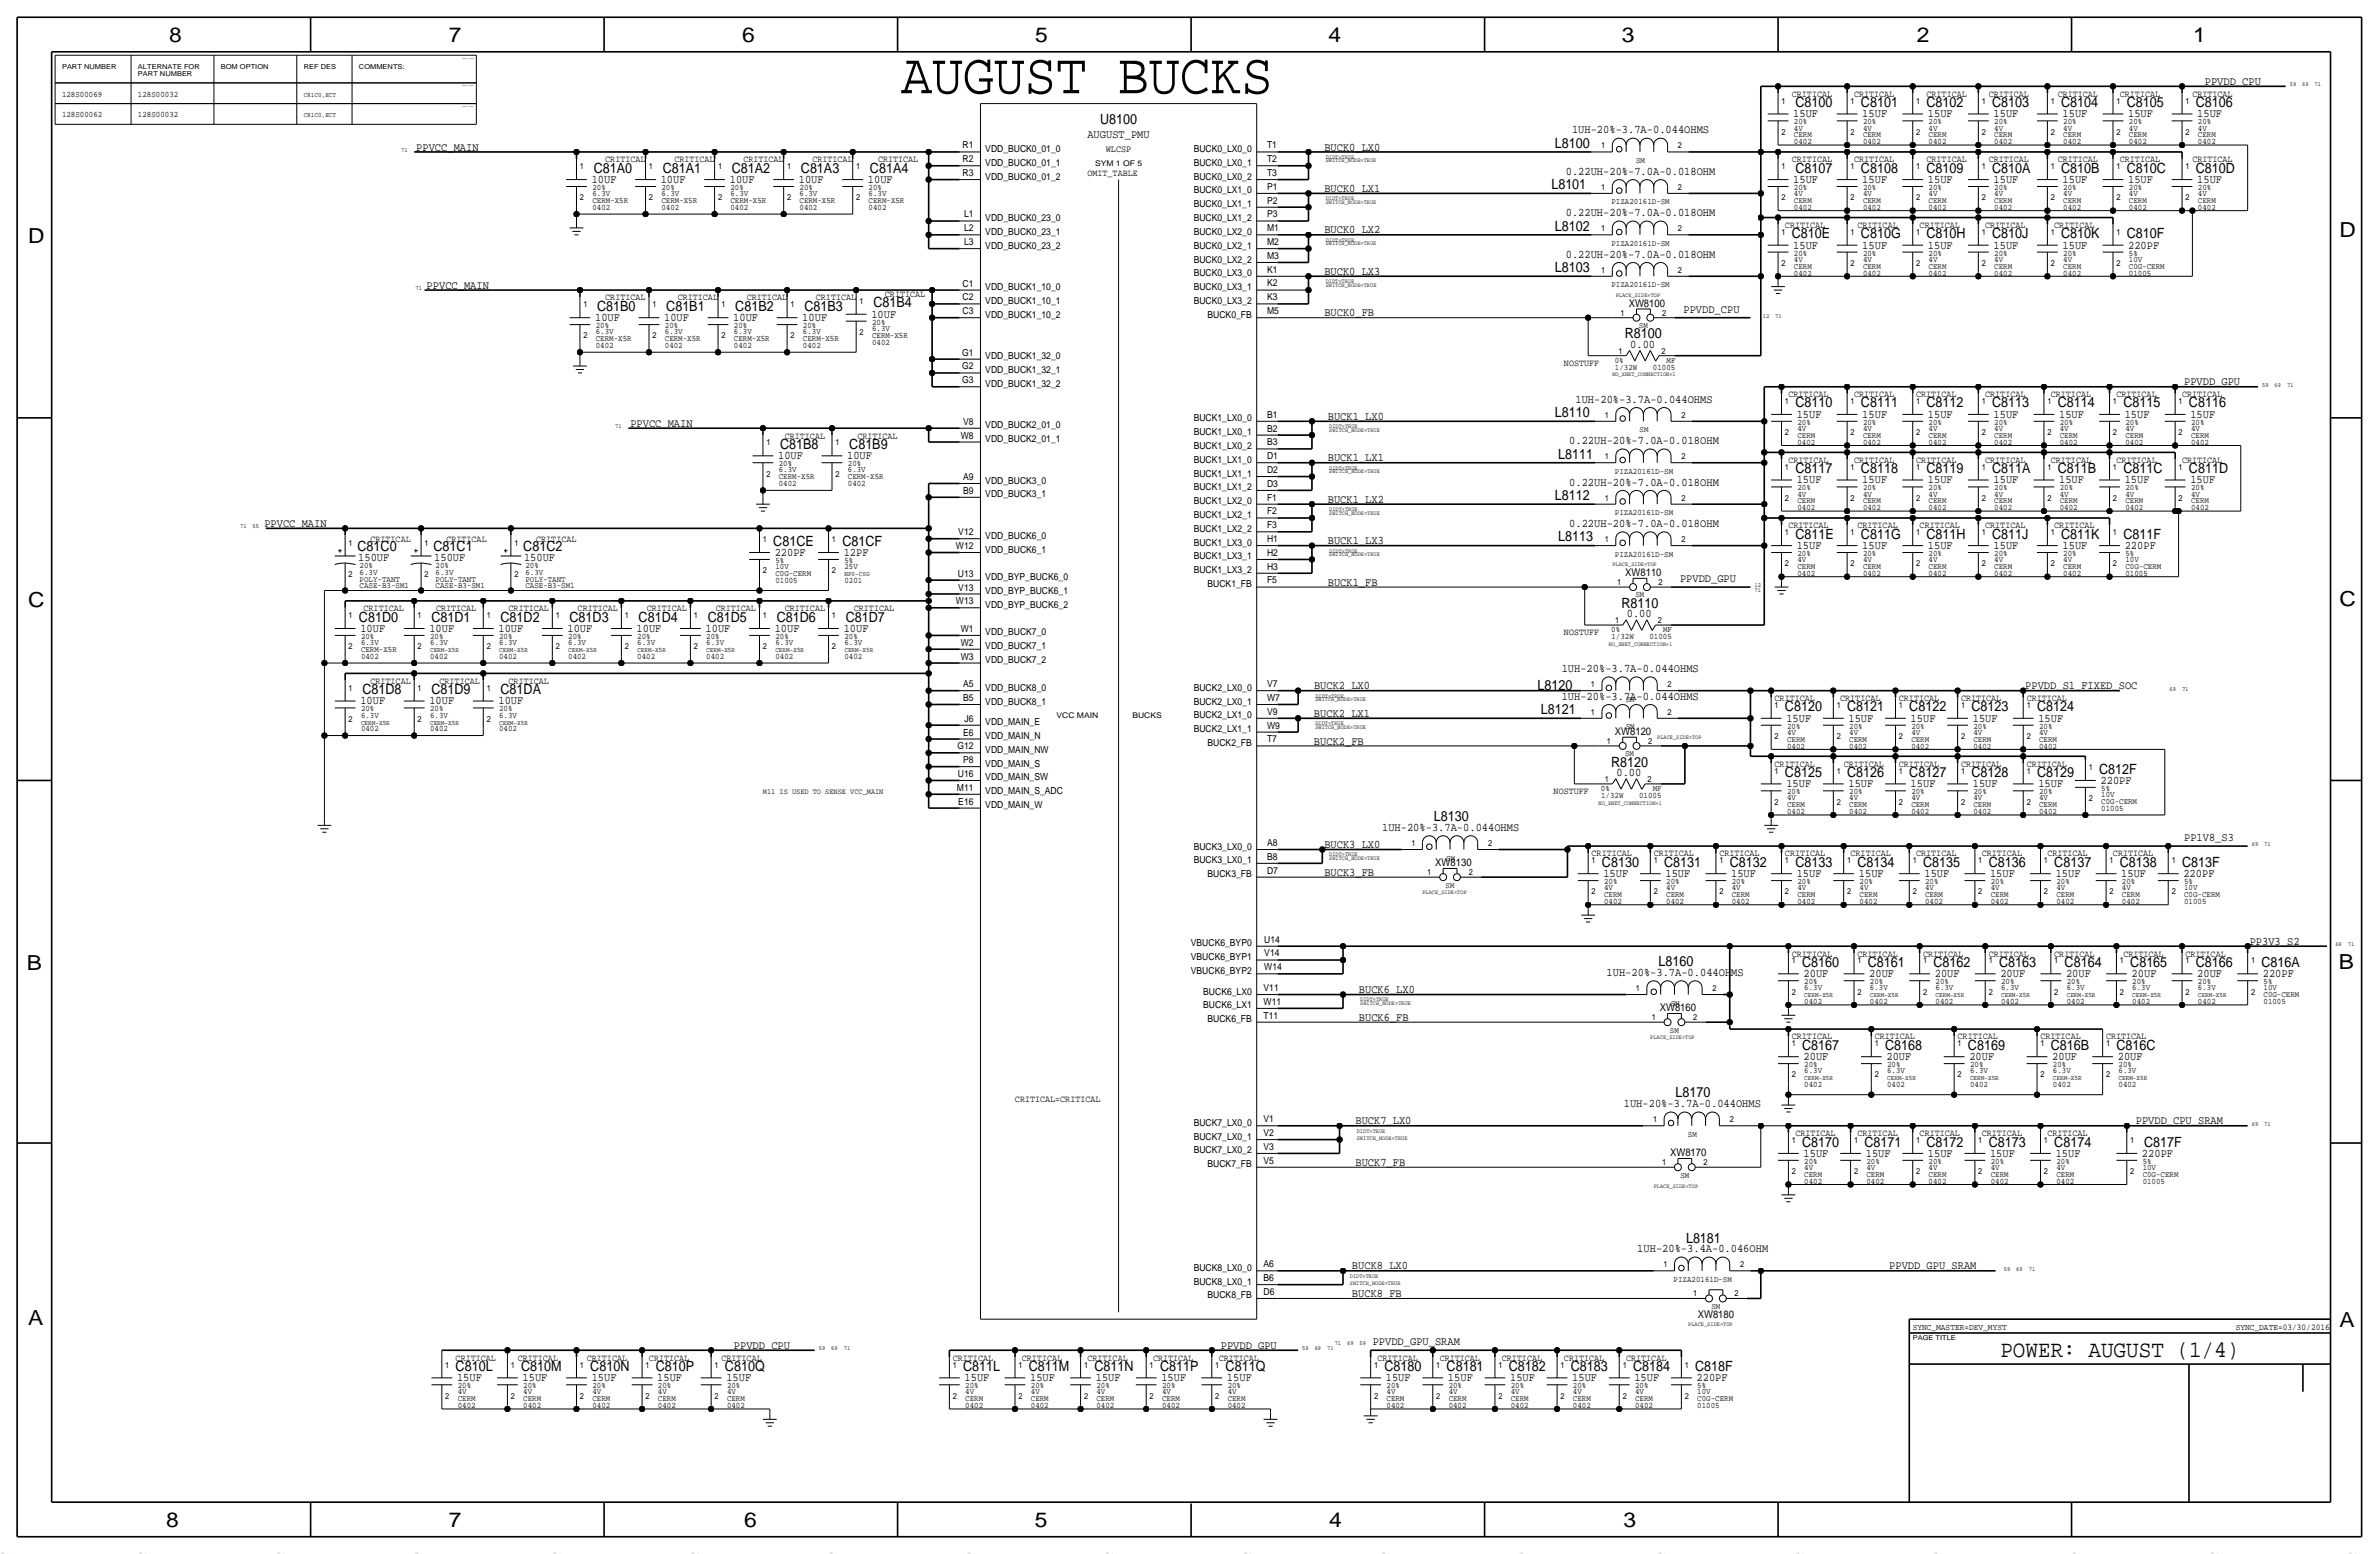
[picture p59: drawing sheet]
<svg xmlns="http://www.w3.org/2000/svg" width="875mm" height="572mm" viewBox="0 0 875 572" stroke-linecap="round" stroke-linejoin="round" font-family="sans-serif">
<defs><g id="words">
<text font-size="21.3" x="331.4" y="34.3">AUGUST BUCKS</text>
<text font-size="8.6" x="735.8" y="499.1">POWER: AUGUST (1/4)</text>
<g font-size="7.6">
<text x="62.2" y="15.5">8</text>
<text x="165" y="15.5">7</text>
<text x="273" y="15.5">6</text>
<text x="380.7" y="15.5">5</text>
<text x="488.6" y="15.5">4</text>
<text x="596.6" y="15.5">3</text>
<text x="705.1" y="15.5">2</text>
<text x="806.7" y="15.5">1</text>
<text x="10.4" y="89.4">D</text>
<text x="860.5" y="87.1">D</text>
<text x="10.4" y="223.3">C</text>
<text x="860.5" y="222.8">C</text>
<text x="9.8" y="356.6">B</text>
<text x="860.2" y="356.4">B</text>
<text x="10.4" y="487.4">A</text>
<text x="860.5" y="488.2">A</text>
<text x="61.2" y="561.6">8</text>
<text x="165" y="561.6">7</text>
<text x="273.8" y="561.6">6</text>
<text x="380.7" y="561.6">5</text>
<text x="488.9" y="561.6">4</text>
<text x="597.1" y="561.6">3</text>
</g>
<g font-size="5.2">
<text x="660.3" y="39.4">C8100</text>
<text x="684.5" y="39.4">C8101</text>
<text x="708.6" y="39.4">C8102</text>
<text x="732.7" y="39.4">C8103</text>
<text x="758.1" y="39.4">C8104</text>
<text x="782.3" y="39.4">C8105</text>
<text x="807.7" y="39.4">C8106</text>
<text x="404.6" y="45.7">U8100</text>
<text x="571.9" y="54.4">L8100</text>
<text x="218.4" y="63.5">C81A0</text>
<text x="243.8" y="63.5">C81A1</text>
<text x="269.2" y="63.5">C81A2</text>
<text x="294.6" y="63.5">C81A3</text>
<text x="320" y="63.5">C81A4</text>
<text x="660.3" y="63.5">C8107</text>
<text x="684.5" y="63.5">C8108</text>
<text x="708.6" y="63.5">C8109</text>
<text x="732.7" y="63.5">C810A</text>
<text x="758.1" y="63.5">C810B</text>
<text x="782.3" y="63.5">C810C</text>
<text x="807.7" y="63.5">C810D</text>
<text x="570.6" y="69.6">L8101</text>
<text x="571.9" y="84.8">L8102</text>
<text x="659.1" y="87.6">C810E</text>
<text x="684.5" y="87.6">C810G</text>
<text x="708.6" y="87.6">C810H</text>
<text x="732.7" y="87.6">C810J</text>
<text x="758.1" y="87.6">C810K</text>
<text x="782.3" y="87.6">C810F</text>
<text x="571.9" y="100.1">L8103</text>
<text x="321.3" y="113">C81B4</text>
<text x="219.7" y="114.3">C81B0</text>
<text x="245.1" y="114.3">C81B1</text>
<text x="270.5" y="114.3">C81B2</text>
<text x="295.9" y="114.3">C81B3</text>
<text x="597.7" y="124.5">R8100</text>
<text x="660.3" y="149.9">C8110</text>
<text x="684.5" y="149.9">C8111</text>
<text x="708.6" y="149.9">C8112</text>
<text x="732.7" y="149.9">C8113</text>
<text x="756.9" y="149.9">C8114</text>
<text x="781" y="149.9">C8115</text>
<text x="805.1" y="149.9">C8116</text>
<text x="571.9" y="153.4">L8110</text>
<text x="287" y="165.1">C81B8</text>
<text x="312.4" y="165.1">C81B9</text>
<text x="573.1" y="168.7">L8111</text>
<text x="660.3" y="174">C8117</text>
<text x="684.5" y="174">C8118</text>
<text x="708.6" y="174">C8119</text>
<text x="732.7" y="174">C811A</text>
<text x="756.9" y="174">C811B</text>
<text x="781" y="174">C811C</text>
<text x="805.1" y="174">C811D</text>
<text x="571.9" y="183.9">L8112</text>
<text x="131.5" y="202.7">C81C0</text>
<text x="159.5" y="202.7">C81C1</text>
<text x="192.5" y="202.7">C81C2</text>
<text x="284.4" y="200.7">C81CE</text>
<text x="309.8" y="200.7">C81CF</text>
<text x="573.1" y="199.1">L8113</text>
<text x="660.3" y="198.1">C811E</text>
<text x="684.5" y="198.1">C811G</text>
<text x="708.6" y="198.1">C811H</text>
<text x="732.7" y="198.1">C811J</text>
<text x="758.1" y="198.1">C811K</text>
<text x="781" y="198.1">C811F</text>
<text x="596.4" y="223.5">R8110</text>
<text x="132" y="228.6">C81D0</text>
<text x="158.7" y="228.6">C81D1</text>
<text x="184.1" y="228.6">C81D2</text>
<text x="209.5" y="228.6">C81D3</text>
<text x="234.9" y="228.6">C81D4</text>
<text x="260.3" y="228.6">C81D5</text>
<text x="285.7" y="228.6">C81D6</text>
<text x="311.1" y="228.6">C81D7</text>
<text x="133.3" y="255.3">C81D8</text>
<text x="158.7" y="255.3">C81D9</text>
<text x="184.1" y="255.3">C81DA</text>
<text x="565.5" y="253.7">L8120</text>
<text x="566.8" y="262.6">L8121</text>
<text x="656.5" y="261.6">C8120</text>
<text x="679.4" y="261.6">C8121</text>
<text x="702.3" y="261.6">C8122</text>
<text x="725.1" y="261.6">C8123</text>
<text x="749.3" y="261.6">C8124</text>
<text x="592.6" y="281.9">R8120</text>
<text x="656.5" y="285.7">C8125</text>
<text x="679.4" y="285.7">C8126</text>
<text x="702.3" y="285.7">C8127</text>
<text x="725.1" y="285.7">C8128</text>
<text x="749.3" y="285.7">C8129</text>
<text x="772.1" y="284.5">C812F</text>
<text x="527.4" y="302">L8130</text>
<text x="589.2" y="318.8">C8130</text>
<text x="612.1" y="318.8">C8131</text>
<text x="636.2" y="318.8">C8132</text>
<text x="660.3" y="318.8">C8133</text>
<text x="683.2" y="318.8">C8134</text>
<text x="707.3" y="318.8">C8135</text>
<text x="731.5" y="318.8">C8136</text>
<text x="755.6" y="318.8">C8137</text>
<text x="779.7" y="318.8">C8138</text>
<text x="802.6" y="318.8">C813F</text>
<text x="610" y="355.3">L8160</text>
<text x="662.9" y="355.6">C8160</text>
<text x="687" y="355.6">C8161</text>
<text x="711.1" y="355.6">C8162</text>
<text x="735.3" y="355.6">C8163</text>
<text x="759.4" y="355.6">C8164</text>
<text x="783.5" y="355.6">C8165</text>
<text x="807.7" y="355.6">C8166</text>
<text x="831.8" y="355.6">C816A</text>
<text x="662.9" y="386.1">C8167</text>
<text x="693.4" y="386.1">C8168</text>
<text x="723.8" y="386.1">C8169</text>
<text x="754.3" y="386.1">C816B</text>
<text x="778.5" y="386.1">C816C</text>
<text x="616.3" y="403.6">L8170</text>
<text x="662.9" y="421.6">C8170</text>
<text x="685.8" y="421.6">C8171</text>
<text x="708.6" y="421.6">C8172</text>
<text x="731.5" y="421.6">C8173</text>
<text x="755.6" y="421.6">C8174</text>
<text x="788.6" y="421.6">C817F</text>
<text x="620.1" y="456.9">L8181</text>
<text x="167.6" y="504.2">C810L</text>
<text x="191.7" y="504.2">C810M</text>
<text x="217.1" y="504.2">C810N</text>
<text x="241.2" y="504.2">C810P</text>
<text x="266.6" y="504.2">C810Q</text>
<text x="354.3" y="504.2">C811L</text>
<text x="378.4" y="504.2">C811M</text>
<text x="402.5" y="504.2">C811N</text>
<text x="426.7" y="504.2">C811P</text>
<text x="450.8" y="504.2">C811Q</text>
<text x="509.2" y="504.2">C8180</text>
<text x="532.1" y="504.2">C8181</text>
<text x="554.9" y="504.2">C8182</text>
<text x="577.8" y="504.2">C8183</text>
<text x="600.7" y="504.2">C8184</text>
<text x="623.5" y="504.2">C818F</text>
</g>
<g font-size="4.3">
<text x="811" y="31.2">PPVDD_CPU</text>
<text x="659.6" y="43.2">15UF</text>
<text x="685" y="43.2">15UF</text>
<text x="709.1" y="43.2">15UF</text>
<text x="733.2" y="43.2">15UF</text>
<text x="758.6" y="43.2">15UF</text>
<text x="782.8" y="43.2">15UF</text>
<text x="808.2" y="43.2">15UF</text>
<text x="400" y="50.8">AUGUST_PMU</text>
<text x="578.2" y="49">1UH-20%-3.7A-0.044OHMS</text>
<text x="153.1" y="55.4">PPVCC_MAIN</text>
<text x="487.1" y="55.4">BUCK0_LX0</text>
<text x="575.9" y="64.3">0.22UH-20%-7.0A-0.018OHM</text>
<text x="217.6" y="67.3">10UF</text>
<text x="243" y="67.3">10UF</text>
<text x="268.4" y="67.3">10UF</text>
<text x="293.8" y="67.3">10UF</text>
<text x="319.2" y="67.3">10UF</text>
<text x="487.1" y="70.6">BUCK0_LX1</text>
<text x="659.6" y="67.3">15UF</text>
<text x="685" y="67.3">15UF</text>
<text x="709.1" y="67.3">15UF</text>
<text x="733.2" y="67.3">15UF</text>
<text x="758.6" y="67.3">15UF</text>
<text x="782.8" y="67.3">15UF</text>
<text x="808.2" y="67.3">15UF</text>
<text x="575.9" y="79.5">0.22UH-20%-7.0A-0.018OHM</text>
<text x="487.1" y="85.9">BUCK0_LX2</text>
<text x="575.9" y="94.7">0.22UH-20%-7.0A-0.018OHM</text>
<text x="659.6" y="91.4">15UF</text>
<text x="685" y="91.4">15UF</text>
<text x="709.1" y="91.4">15UF</text>
<text x="733.2" y="91.4">15UF</text>
<text x="758.6" y="91.4">15UF</text>
<text x="782.8" y="91.4">220PF</text>
<text x="487.1" y="101.1">BUCK0_LX3</text>
<text x="156.9" y="106.2">PPVCC_MAIN</text>
<text x="218.9" y="118.1">10UF</text>
<text x="244.3" y="118.1">10UF</text>
<text x="269.7" y="118.1">10UF</text>
<text x="295.1" y="118.1">10UF</text>
<text x="320.5" y="116.8">10UF</text>
<text x="487.1" y="116.3">BUCK0_FB</text>
<text x="619.2" y="115.1">PPVDD_CPU</text>
<text x="599.6" y="128">0.00</text>
<text x="803.3" y="141.7">PPVDD_GPU</text>
<text x="579.5" y="148.1">1UH-20%-3.7A-0.044OHMS</text>
<text x="488.4" y="154.4">BUCK1_LX0</text>
<text x="660.9" y="153.7">15UF</text>
<text x="685" y="153.7">15UF</text>
<text x="709.1" y="153.7">15UF</text>
<text x="733.2" y="153.7">15UF</text>
<text x="757.4" y="153.7">15UF</text>
<text x="781.5" y="153.7">15UF</text>
<text x="805.6" y="153.7">15UF</text>
<text x="231.9" y="157">PPVCC_MAIN</text>
<text x="577.2" y="163.3">0.22UH-20%-7.0A-0.018OHM</text>
<text x="286.2" y="168.9">10UF</text>
<text x="311.6" y="168.9">10UF</text>
<text x="488.4" y="169.7">BUCK1_LX1</text>
<text x="577.2" y="178.6">0.22UH-20%-7.0A-0.018OHM</text>
<text x="660.9" y="177.8">15UF</text>
<text x="685" y="177.8">15UF</text>
<text x="709.1" y="177.8">15UF</text>
<text x="733.2" y="177.8">15UF</text>
<text x="757.4" y="177.8">15UF</text>
<text x="781.5" y="177.8">15UF</text>
<text x="805.6" y="177.8">15UF</text>
<text x="488.4" y="184.9">BUCK1_LX2</text>
<text x="97.2" y="193.8">PPVCC_MAIN</text>
<text x="577.2" y="193.8">0.22UH-20%-7.0A-0.018OHM</text>
<text x="488.4" y="200.2">BUCK1_LX3</text>
<text x="660.9" y="201.9">15UF</text>
<text x="685" y="201.9">15UF</text>
<text x="709.1" y="201.9">15UF</text>
<text x="733.2" y="201.9">15UF</text>
<text x="758.6" y="201.9">15UF</text>
<text x="781.5" y="201.9">220PF</text>
<text x="131.8" y="206.2">150UF</text>
<text x="159.7" y="206.2">150UF</text>
<text x="192.7" y="206.2">150UF</text>
<text x="284.9" y="204.5">220PF</text>
<text x="310.3" y="204.5">12PF</text>
<text x="488.4" y="215.4">BUCK1_FB</text>
<text x="617.9" y="214.1">PPVDD_GPU</text>
<text x="598.4" y="227.1">0.00</text>
<text x="132.5" y="232.4">10UF</text>
<text x="157.9" y="232.4">10UF</text>
<text x="183.3" y="232.4">10UF</text>
<text x="208.7" y="232.4">10UF</text>
<text x="234.1" y="232.4">10UF</text>
<text x="259.5" y="232.4">10UF</text>
<text x="284.9" y="232.4">10UF</text>
<text x="310.3" y="232.4">10UF</text>
<text x="574.4" y="247.1">1UH-20%-3.7A-0.044OHMS</text>
<text x="483.3" y="253.5">BUCK2_LX0</text>
<text x="574.4" y="257.3">1UH-20%-3.7A-0.044OHMS</text>
<text x="744.9" y="253.5">PPVDD_S1_FIXED_SOC</text>
<text x="132.5" y="259.1">10UF</text>
<text x="157.9" y="259.1">10UF</text>
<text x="183.3" y="259.1">10UF</text>
<text x="483.3" y="263.7">BUCK2_LX1</text>
<text x="657" y="265.4">15UF</text>
<text x="679.9" y="265.4">15UF</text>
<text x="702.8" y="265.4">15UF</text>
<text x="725.6" y="265.4">15UF</text>
<text x="749.8" y="265.4">15UF</text>
<text x="483.3" y="273.8">BUCK2_FB</text>
<text x="594.6" y="285.5">0.00</text>
<text x="657" y="289.6">15UF</text>
<text x="679.9" y="289.6">15UF</text>
<text x="702.8" y="289.6">15UF</text>
<text x="725.6" y="289.6">15UF</text>
<text x="749.8" y="289.6">15UF</text>
<text x="772.6" y="288.3">220PF</text>
<text x="508.4" y="305.6">1UH-20%-3.7A-0.044OHMS</text>
<text x="487.1" y="311.9">BUCK3_LX0</text>
<text x="803.3" y="309.4">PP1V8_S3</text>
<text x="487.1" y="322.1">BUCK3_FB</text>
<text x="589.7" y="322.6">15UF</text>
<text x="612.6" y="322.6">15UF</text>
<text x="636.7" y="322.6">15UF</text>
<text x="660.9" y="322.6">15UF</text>
<text x="683.7" y="322.6">15UF</text>
<text x="707.8" y="322.6">15UF</text>
<text x="732" y="322.6">15UF</text>
<text x="756.1" y="322.6">15UF</text>
<text x="780.2" y="322.6">15UF</text>
<text x="803.1" y="322.6">220PF</text>
<text x="827.5" y="347.5">PP3V3_S2</text>
<text x="590.9" y="358.9">1UH-20%-3.7A-0.044OHMS</text>
<text x="663.4" y="359.4">20UF</text>
<text x="687.5" y="359.4">20UF</text>
<text x="711.7" y="359.4">20UF</text>
<text x="735.8" y="359.4">20UF</text>
<text x="759.9" y="359.4">20UF</text>
<text x="784" y="359.4">20UF</text>
<text x="808.2" y="359.4">20UF</text>
<text x="832.3" y="359.4">220PF</text>
<text x="499.8" y="365.3">BUCK6_LX0</text>
<text x="499.8" y="375.4">BUCK6_FB</text>
<text x="663.4" y="389.9">20UF</text>
<text x="693.9" y="389.9">20UF</text>
<text x="724.4" y="389.9">20UF</text>
<text x="754.8" y="389.9">20UF</text>
<text x="779" y="389.9">20UF</text>
<text x="597.3" y="407.2">1UH-20%-3.7A-0.044OHMS</text>
<text x="498.5" y="413.5">BUCK7_LX0</text>
<text x="785.6" y="413.5">PPVDD_CPU_SRAM</text>
<text x="663.4" y="425.5">15UF</text>
<text x="686.3" y="425.5">15UF</text>
<text x="709.1" y="425.5">15UF</text>
<text x="732" y="425.5">15UF</text>
<text x="756.1" y="425.5">15UF</text>
<text x="787.9" y="425.5">220PF</text>
<text x="498.5" y="428.8">BUCK7_FB</text>
<text x="602.2" y="460.5">1UH-20%-3.4A-0.046OHM</text>
<text x="497.3" y="466.9">BUCK8_LX0</text>
<text x="694.9" y="466.9">PPVDD_GPU_SRAM</text>
<text x="497.3" y="477">BUCK8_FB</text>
<text x="269.9" y="496.1">PPVDD_CPU</text>
<text x="449" y="496.1">PPVDD_GPU</text>
<text x="504.9" y="494.8">PPVDD_GPU_SRAM</text>
<text x="168.1" y="508">15UF</text>
<text x="192.2" y="508">15UF</text>
<text x="217.6" y="508">15UF</text>
<text x="241.8" y="508">15UF</text>
<text x="267.2" y="508">15UF</text>
<text x="354.8" y="508">15UF</text>
<text x="378.9" y="508">15UF</text>
<text x="403" y="508">15UF</text>
<text x="427.2" y="508">15UF</text>
<text x="451.3" y="508">15UF</text>
<text x="509.7" y="508">15UF</text>
<text x="532.6" y="508">15UF</text>
<text x="555.4" y="508">15UF</text>
<text x="578.3" y="508">15UF</text>
<text x="601.2" y="508">15UF</text>
<text x="624" y="508">220PF</text>
</g>
<g font-size="3.9">
<text x="599.1" y="112.8">XW8100</text>
<text x="597.8" y="211.8">XW8110</text>
<text x="594" y="270.3">XW8120</text>
<text x="527.9" y="318.5">XW8130</text>
<text x="610.5" y="371.9">XW8160</text>
<text x="614.3" y="425.2">XW8170</text>
<text x="624.5" y="484.9">XW8180</text>
</g>
<g font-size="3.5">
<text x="659.1" y="35.6">CRITICAL</text>
<text x="681.9" y="35.6">CRITICAL</text>
<text x="708.6" y="35.6">CRITICAL</text>
<text x="731.5" y="35.6">CRITICAL</text>
<text x="756.9" y="35.6">CRITICAL</text>
<text x="779.7" y="35.6">CRITICAL</text>
<text x="806.4" y="35.6">CRITICAL</text>
<text x="222.6" y="59.7">CRITICAL</text>
<text x="248" y="59.7">CRITICAL</text>
<text x="273.4" y="59.7">CRITICAL</text>
<text x="298.8" y="59.7">CRITICAL</text>
<text x="323" y="59.7">CRITICAL</text>
<text x="354.1" y="59.7">R2</text>
<text x="354.1" y="54.6">R1</text>
<text x="362.4" y="55.9">VDD_BUCK0_01_0</text>
<text x="406.7" y="55.9">WLCSP</text>
<text x="439.1" y="55.9">BUCK0_LX0_0</text>
<text x="466" y="59.6">T2</text>
<text x="466" y="54.5">T1</text>
<text x="659.1" y="59.7">CRITICAL</text>
<text x="681.9" y="59.7">CRITICAL</text>
<text x="708.6" y="59.7">CRITICAL</text>
<text x="731.5" y="59.7">CRITICAL</text>
<text x="756.9" y="59.7">CRITICAL</text>
<text x="779.7" y="59.7">CRITICAL</text>
<text x="806.4" y="59.7">CRITICAL</text>
<text x="354.1" y="64.7">R3</text>
<text x="362.4" y="61">VDD_BUCK0_01_1</text>
<text x="400" y="64.8">OMIT_TABLE</text>
<text x="439.1" y="61">BUCK0_LX0_1</text>
<text x="466" y="64.7">T3</text>
<text x="362.4" y="66.1">VDD_BUCK0_01_2</text>
<text x="439.1" y="66.1">BUCK0_LX0_2</text>
<text x="439.1" y="71.2">BUCK0_LX1_0</text>
<text x="466" y="69.8">P1</text>
<text x="439.1" y="76.2">BUCK0_LX1_1</text>
<text x="466" y="74.9">P2</text>
<text x="354.6" y="80">L1</text>
<text x="362.4" y="81.3">VDD_BUCK0_23_0</text>
<text x="439.1" y="81.3">BUCK0_LX1_2</text>
<text x="466" y="79.9">P3</text>
<text x="656.5" y="83.8">CRITICAL</text>
<text x="683.2" y="83.8">CRITICAL</text>
<text x="706.1" y="83.8">CRITICAL</text>
<text x="730.2" y="83.8">CRITICAL</text>
<text x="755.6" y="83.8">CRITICAL</text>
<text x="354.6" y="85.1">L2</text>
<text x="362.4" y="86.4">VDD_BUCK0_23_1</text>
<text x="439.1" y="86.4">BUCK0_LX2_0</text>
<text x="466" y="85">M1</text>
<text x="354.6" y="90.1">L3</text>
<text x="362.4" y="91.5">VDD_BUCK0_23_2</text>
<text x="439.1" y="91.5">BUCK0_LX2_1</text>
<text x="466" y="95.2">M3</text>
<text x="466" y="90.1">M2</text>
<text x="439.1" y="101.6">BUCK0_LX3_0</text>
<text x="439.1" y="96.5">BUCK0_LX2_2</text>
<text x="466" y="100.3">K1</text>
<text x="354.1" y="105.4">C1</text>
<text x="362.4" y="106.7">VDD_BUCK1_10_0</text>
<text x="439.1" y="106.7">BUCK0_LX3_1</text>
<text x="466" y="105.3">K2</text>
<text x="222.6" y="110.5">CRITICAL</text>
<text x="249.3" y="110.5">CRITICAL</text>
<text x="274.7" y="110.5">CRITICAL</text>
<text x="300.1" y="110.5">CRITICAL</text>
<text x="325.5" y="109.2">CRITICAL</text>
<text x="354.1" y="110.5">C2</text>
<text x="362.4" y="111.8">VDD_BUCK1_10_1</text>
<text x="439.1" y="111.8">BUCK0_LX3_2</text>
<text x="466" y="110.4">K3</text>
<text x="354.1" y="115.5">C3</text>
<text x="362.4" y="116.9">VDD_BUCK1_10_2</text>
<text x="444.2" y="116.9">BUCK0_FB</text>
<text x="466" y="115.5">M5</text>
<text x="353.9" y="130.8">G1</text>
<text x="353.9" y="135.9">G2</text>
<text x="362.4" y="132.1">VDD_BUCK1_32_0</text>
<text x="362.4" y="137.2">VDD_BUCK1_32_1</text>
<text x="575.3" y="134.6">NOSTUFF</text>
<text x="353.9" y="141">G3</text>
<text x="362.4" y="142.3">VDD_BUCK1_32_2</text>
<text x="657.8" y="146.1">CRITICAL</text>
<text x="681.9" y="146.1">CRITICAL</text>
<text x="704.8" y="146.1">CRITICAL</text>
<text x="730.2" y="146.1">CRITICAL</text>
<text x="754.3" y="146.1">CRITICAL</text>
<text x="778.5" y="146.1">CRITICAL</text>
<text x="802.6" y="146.1">CRITICAL</text>
<text x="439.1" y="155">BUCK1_LX0_0</text>
<text x="466" y="153.6">B1</text>
<text x="288.7" y="161.3">CRITICAL</text>
<text x="315.3" y="161.3">CRITICAL</text>
<text x="353.4" y="161.3">W8</text>
<text x="354.2" y="156.2">V8</text>
<text x="362.4" y="157.5">VDD_BUCK2_01_0</text>
<text x="439.1" y="160">BUCK1_LX0_1</text>
<text x="466" y="158.7">B2</text>
<text x="362.4" y="162.6">VDD_BUCK2_01_1</text>
<text x="439.1" y="165.1">BUCK1_LX0_2</text>
<text x="466" y="163.8">B3</text>
<text x="439.1" y="170.2">BUCK1_LX1_0</text>
<text x="466" y="173.9">D2</text>
<text x="466" y="168.9">D1</text>
<text x="657.8" y="170.2">CRITICAL</text>
<text x="681.9" y="170.2">CRITICAL</text>
<text x="704.8" y="170.2">CRITICAL</text>
<text x="730.2" y="170.2">CRITICAL</text>
<text x="754.3" y="170.2">CRITICAL</text>
<text x="778.5" y="170.2">CRITICAL</text>
<text x="802.6" y="170.2">CRITICAL</text>
<text x="354.2" y="176.5">A9</text>
<text x="362.4" y="177.8">VDD_BUCK3_0</text>
<text x="439.1" y="175.3">BUCK1_LX1_1</text>
<text x="466" y="179">D3</text>
<text x="354.2" y="181.6">B9</text>
<text x="362.4" y="182.9">VDD_BUCK3_1</text>
<text x="439.1" y="185.4">BUCK1_LX2_0</text>
<text x="439.1" y="180.4">BUCK1_LX1_2</text>
<text x="466" y="184.1">F1</text>
<text x="439.1" y="190.5">BUCK1_LX2_1</text>
<text x="466" y="189.2">F2</text>
<text x="352.5" y="196.8">V12</text>
<text x="439.1" y="195.6">BUCK1_LX2_2</text>
<text x="466" y="194.3">F3</text>
<text x="657.8" y="194.3">CRITICAL</text>
<text x="683.2" y="194.3">CRITICAL</text>
<text x="706.1" y="194.3">CRITICAL</text>
<text x="730.2" y="194.3">CRITICAL</text>
<text x="755.6" y="194.3">CRITICAL</text>
<text x="136.3" y="199.4">CRITICAL</text>
<text x="164.2" y="199.4">CRITICAL</text>
<text x="197.2" y="199.4">CRITICAL</text>
<text x="351.6" y="201.9">W12</text>
<text x="362.4" y="198.1">VDD_BUCK6_0</text>
<text x="362.4" y="203.2">VDD_BUCK6_1</text>
<text x="439.1" y="200.7">BUCK1_LX3_0</text>
<text x="466" y="199.3">H1</text>
<text x="439.1" y="205.7">BUCK1_LX3_1</text>
<text x="466" y="209.5">H3</text>
<text x="466" y="204.4">H2</text>
<text x="352.3" y="212.1">U13</text>
<text x="362.4" y="213.4">VDD_BYP_BUCK6_0</text>
<text x="439.1" y="210.8">BUCK1_LX3_2</text>
<text x="444.2" y="215.9">BUCK1_FB</text>
<text x="466" y="214.6">F5</text>
<text x="352.5" y="217.2">V13</text>
<text x="362.4" y="218.5">VDD_BYP_BUCK6_1</text>
<text x="133.7" y="224.8">CRITICAL</text>
<text x="160.4" y="224.8">CRITICAL</text>
<text x="187.1" y="224.8">CRITICAL</text>
<text x="212.5" y="224.8">CRITICAL</text>
<text x="237.9" y="224.8">CRITICAL</text>
<text x="263.3" y="224.8">CRITICAL</text>
<text x="288.7" y="224.8">CRITICAL</text>
<text x="314.1" y="224.8">CRITICAL</text>
<text x="351.6" y="222.2">W13</text>
<text x="362.4" y="223.5">VDD_BYP_BUCK6_2</text>
<text x="353.4" y="232.4">W1</text>
<text x="362.4" y="233.7">VDD_BUCK7_0</text>
<text x="575.3" y="233.7">NOSTUFF</text>
<text x="353.4" y="237.5">W2</text>
<text x="362.4" y="238.8">VDD_BUCK7_1</text>
<text x="353.4" y="242.6">W3</text>
<text x="362.4" y="243.9">VDD_BUCK7_2</text>
<text x="136.3" y="251.5">CRITICAL</text>
<text x="161.7" y="251.5">CRITICAL</text>
<text x="187.1" y="251.5">CRITICAL</text>
<text x="354.2" y="257.8">B5</text>
<text x="354.2" y="252.7">A5</text>
<text x="362.4" y="254">VDD_BUCK8_0</text>
<text x="439.1" y="254">BUCK2_LX0_0</text>
<text x="466" y="257.8">W7</text>
<text x="466" y="252.7">V7</text>
<text x="652.7" y="257.8">CRITICAL</text>
<text x="676.9" y="257.8">CRITICAL</text>
<text x="698.4" y="257.8">CRITICAL</text>
<text x="721.3" y="257.8">CRITICAL</text>
<text x="745.4" y="257.8">CRITICAL</text>
<text x="362.4" y="259.1">VDD_BUCK8_1</text>
<text x="439.1" y="259.1">BUCK2_LX0_1</text>
<text x="466" y="262.8">V9</text>
<text x="354.8" y="265.4">J6</text>
<text x="362.4" y="266.7">VDD_MAIN_E</text>
<text x="439.1" y="264.2">BUCK2_LX1_0</text>
<text x="439.1" y="269.3">BUCK2_LX1_1</text>
<text x="466" y="267.9">W9</text>
<text x="352.1" y="275.6">G12</text>
<text x="354.2" y="270.5">E6</text>
<text x="362.4" y="271.8">VDD_MAIN_N</text>
<text x="444.2" y="274.3">BUCK2_FB</text>
<text x="466" y="273">T7</text>
<text x="354.2" y="280.7">P8</text>
<text x="362.4" y="276.9">VDD_MAIN_NW</text>
<text x="362.4" y="282">VDD_MAIN_S</text>
<text x="652.7" y="281.9">CRITICAL</text>
<text x="678.1" y="281.9">CRITICAL</text>
<text x="698.4" y="281.9">CRITICAL</text>
<text x="721.3" y="281.9">CRITICAL</text>
<text x="745.4" y="281.9">CRITICAL</text>
<text x="352.3" y="285.8">U16</text>
<text x="362.4" y="287">VDD_MAIN_SW</text>
<text x="352" y="290.8">M11</text>
<text x="362.4" y="292.1">VDD_MAIN_S_ADC</text>
<text x="571.4" y="292.1">NOSTUFF</text>
<text x="352.5" y="295.9">E16</text>
<text x="362.4" y="297.2">VDD_MAIN_W</text>
<text x="466" y="311.1">A8</text>
<text x="439.1" y="317.5">BUCK3_LX0_1</text>
<text x="439.1" y="312.4">BUCK3_LX0_0</text>
<text x="466" y="316.2">B8</text>
<text x="585.4" y="315">CRITICAL</text>
<text x="608.3" y="315">CRITICAL</text>
<text x="632.4" y="315">CRITICAL</text>
<text x="656.5" y="315">CRITICAL</text>
<text x="680.7" y="315">CRITICAL</text>
<text x="704.8" y="315">CRITICAL</text>
<text x="728.9" y="315">CRITICAL</text>
<text x="753.1" y="315">CRITICAL</text>
<text x="777.2" y="315">CRITICAL</text>
<text x="444.2" y="322.6">BUCK3_FB</text>
<text x="466" y="321.3">D7</text>
<text x="465" y="346.7">U14</text>
<text x="438" y="348">VBUCK6_BYP0</text>
<text x="438" y="353.1">VBUCK6_BYP1</text>
<text x="465" y="351.8">V14</text>
<text x="659.1" y="351.8">CRITICAL</text>
<text x="683.2" y="351.8">CRITICAL</text>
<text x="707.3" y="351.8">CRITICAL</text>
<text x="731.5" y="351.8">CRITICAL</text>
<text x="755.6" y="351.8">CRITICAL</text>
<text x="781" y="351.8">CRITICAL</text>
<text x="803.9" y="351.8">CRITICAL</text>
<text x="438" y="358.2">VBUCK6_BYP2</text>
<text x="465" y="356.8">W14</text>
<text x="442.6" y="365.8">BUCK6_LX0</text>
<text x="464.8" y="364.5">V11</text>
<text x="442.6" y="370.9">BUCK6_LX1</text>
<text x="464.8" y="369.5">W11</text>
<text x="444.2" y="375.9">BUCK6_FB</text>
<text x="464.8" y="374.6">T11</text>
<text x="659.1" y="382.3">CRITICAL</text>
<text x="689.6" y="382.3">CRITICAL</text>
<text x="720" y="382.3">CRITICAL</text>
<text x="750.5" y="382.3">CRITICAL</text>
<text x="774.6" y="382.3">CRITICAL</text>
<text x="373.3" y="405.1">CRITICAL=CRITICAL</text>
<text x="464.8" y="412.7">V1</text>
<text x="439.1" y="419.1">BUCK7_LX0_1</text>
<text x="439.1" y="414">BUCK7_LX0_0</text>
<text x="464.8" y="417.8">V2</text>
<text x="660.4" y="417.8">CRITICAL</text>
<text x="683.2" y="417.8">CRITICAL</text>
<text x="706.1" y="417.8">CRITICAL</text>
<text x="728.9" y="417.8">CRITICAL</text>
<text x="753.1" y="417.8">CRITICAL</text>
<text x="439.1" y="424.2">BUCK7_LX0_2</text>
<text x="464.8" y="422.9">V3</text>
<text x="444.2" y="429.3">BUCK7_FB</text>
<text x="464.8" y="428">V5</text>
<text x="439.1" y="467.4">BUCK8_LX0_0</text>
<text x="464.8" y="466.1">A6</text>
<text x="439.1" y="472.4">BUCK8_LX0_1</text>
<text x="464.8" y="471.1">B6</text>
<text x="444.2" y="477.5">BUCK8_FB</text>
<text x="464.8" y="476.2">D6</text>
<text x="167.6" y="500.4">CRITICAL</text>
<text x="190.4" y="500.4">CRITICAL</text>
<text x="215.8" y="500.4">CRITICAL</text>
<text x="238.7" y="500.4">CRITICAL</text>
<text x="265.4" y="500.4">CRITICAL</text>
<text x="350.5" y="500.4">CRITICAL</text>
<text x="375.9" y="500.4">CRITICAL</text>
<text x="400" y="500.4">CRITICAL</text>
<text x="424.1" y="500.4">CRITICAL</text>
<text x="448.3" y="500.4">CRITICAL</text>
<text x="506.7" y="500.4">CRITICAL</text>
<text x="529.5" y="500.4">CRITICAL</text>
<text x="552.4" y="500.4">CRITICAL</text>
<text x="575.3" y="500.4">CRITICAL</text>
<text x="598.1" y="500.4">CRITICAL</text>
</g>
<g font-size="3.2">
<text x="703.5" y="489">SYNC_MASTER=DEV_MYST</text>
<text x="822.3" y="489">SYNC_DATE=03/30/2016</text>
</g>
<g font-size="3.1">
<text x="22.8" y="35.6">128S00069</text>
<text x="50.7" y="35.6">128S00032</text>
<text x="655.3" y="38.1">1</text>
<text x="680.7" y="38.1">1</text>
<text x="704.8" y="38.1">1</text>
<text x="728.9" y="38.1">1</text>
<text x="754.3" y="38.1">1</text>
<text x="778.5" y="38.1">1</text>
<text x="803.9" y="38.1">1</text>
<text x="22.8" y="43.2">128S00062</text>
<text x="50.7" y="43.2">128S00032</text>
<text x="659.8" y="45.7">20%</text>
<text x="685.2" y="45.7">20%</text>
<text x="709.4" y="45.7">20%</text>
<text x="733.5" y="45.7">20%</text>
<text x="758.9" y="45.7">20%</text>
<text x="783" y="45.7">20%</text>
<text x="808.4" y="45.7">20%</text>
<text x="655.3" y="49.5">2</text>
<text x="659.8" y="48">4V</text>
<text x="659.8" y="50.5">CERM</text>
<text x="659.8" y="53.1">0402</text>
<text x="680.7" y="49.5">2</text>
<text x="685.2" y="50.5">CERM</text>
<text x="685.2" y="53.1">0402</text>
<text x="685.2" y="48">4V</text>
<text x="704.8" y="49.5">2</text>
<text x="709.4" y="53.1">0402</text>
<text x="709.4" y="48">4V</text>
<text x="709.4" y="50.5">CERM</text>
<text x="728.9" y="49.5">2</text>
<text x="733.5" y="53.1">0402</text>
<text x="733.5" y="48">4V</text>
<text x="733.5" y="50.5">CERM</text>
<text x="754.3" y="49.5">2</text>
<text x="758.9" y="53.1">0402</text>
<text x="758.9" y="48">4V</text>
<text x="758.9" y="50.5">CERM</text>
<text x="778.5" y="49.5">2</text>
<text x="783" y="53.1">0402</text>
<text x="783" y="48">4V</text>
<text x="783" y="50.5">CERM</text>
<text x="803.9" y="49.5">2</text>
<text x="808.4" y="53.1">0402</text>
<text x="808.4" y="48">4V</text>
<text x="808.4" y="50.5">CERM</text>
<text x="589" y="54.6">1</text>
<text x="601.8" y="59.9">SM</text>
<text x="617.2" y="54.6">2</text>
<text x="213.3" y="62.2">1</text>
<text x="238.7" y="62.2">1</text>
<text x="264.1" y="62.2">1</text>
<text x="289.5" y="62.2">1</text>
<text x="314.9" y="62.2">1</text>
<text x="655.3" y="62.2">1</text>
<text x="680.7" y="62.2">1</text>
<text x="704.8" y="62.2">1</text>
<text x="728.9" y="62.2">1</text>
<text x="754.3" y="62.2">1</text>
<text x="778.5" y="62.2">1</text>
<text x="803.9" y="62.2">1</text>
<text x="217.9" y="69.8">20%</text>
<text x="243.3" y="69.8">20%</text>
<text x="268.7" y="69.8">20%</text>
<text x="294.1" y="69.8">20%</text>
<text x="319.5" y="69.8">20%</text>
<text x="589" y="69.9">1</text>
<text x="617.2" y="69.9">2</text>
<text x="659.8" y="69.8">20%</text>
<text x="685.2" y="69.8">20%</text>
<text x="709.4" y="69.8">20%</text>
<text x="733.5" y="69.8">20%</text>
<text x="758.9" y="69.8">20%</text>
<text x="783" y="69.8">20%</text>
<text x="808.4" y="69.8">20%</text>
<text x="213.3" y="73.7">2</text>
<text x="217.9" y="77.2">0402</text>
<text x="217.9" y="72.1">6.3V</text>
<text x="217.9" y="74.7">CERM-X5R</text>
<text x="238.7" y="73.7">2</text>
<text x="243.3" y="77.2">0402</text>
<text x="243.3" y="72.1">6.3V</text>
<text x="243.3" y="74.7">CERM-X5R</text>
<text x="264.1" y="73.7">2</text>
<text x="268.7" y="77.2">0402</text>
<text x="268.7" y="72.1">6.3V</text>
<text x="268.7" y="74.7">CERM-X5R</text>
<text x="289.5" y="73.7">2</text>
<text x="294.1" y="77.2">0402</text>
<text x="294.1" y="72.1">6.3V</text>
<text x="294.1" y="74.7">CERM-X5R</text>
<text x="314.9" y="73.7">2</text>
<text x="319.5" y="77.2">0402</text>
<text x="319.5" y="72.1">6.3V</text>
<text x="319.5" y="74.7">CERM-X5R</text>
<text x="592.7" y="75.2">PIZA20161D-SM</text>
<text x="655.3" y="73.7">2</text>
<text x="659.8" y="77.2">0402</text>
<text x="659.8" y="72.1">4V</text>
<text x="659.8" y="74.7">CERM</text>
<text x="680.7" y="73.7">2</text>
<text x="685.2" y="77.2">0402</text>
<text x="685.2" y="72.1">4V</text>
<text x="685.2" y="74.7">CERM</text>
<text x="704.8" y="73.7">2</text>
<text x="709.4" y="77.2">0402</text>
<text x="709.4" y="72.1">4V</text>
<text x="709.4" y="74.7">CERM</text>
<text x="728.9" y="73.7">2</text>
<text x="733.5" y="77.2">0402</text>
<text x="733.5" y="72.1">4V</text>
<text x="733.5" y="74.7">CERM</text>
<text x="754.3" y="73.7">2</text>
<text x="758.9" y="77.2">0402</text>
<text x="758.9" y="72.1">4V</text>
<text x="758.9" y="74.7">CERM</text>
<text x="778.5" y="73.7">2</text>
<text x="783" y="77.2">0402</text>
<text x="783" y="72.1">4V</text>
<text x="783" y="74.7">CERM</text>
<text x="803.9" y="73.7">2</text>
<text x="808.4" y="77.2">0402</text>
<text x="808.4" y="72.1">4V</text>
<text x="808.4" y="74.7">CERM</text>
<text x="589" y="85.1">1</text>
<text x="617.2" y="85.1">2</text>
<text x="655.3" y="86.4">1</text>
<text x="680.7" y="86.4">1</text>
<text x="704.8" y="86.4">1</text>
<text x="728.9" y="86.4">1</text>
<text x="754.3" y="86.4">1</text>
<text x="778.5" y="86.4">1</text>
<text x="592.7" y="90.4">PIZA20161D-SM</text>
<text x="659.8" y="94">20%</text>
<text x="685.2" y="94">20%</text>
<text x="709.4" y="94">20%</text>
<text x="733.5" y="94">20%</text>
<text x="758.9" y="94">20%</text>
<text x="783" y="94">5%</text>
<text x="589" y="100.3">1</text>
<text x="617.2" y="100.3">2</text>
<text x="655.3" y="97.8">2</text>
<text x="659.8" y="96.3">4V</text>
<text x="659.8" y="98.8">CERM</text>
<text x="659.8" y="101.3">0402</text>
<text x="680.7" y="97.8">2</text>
<text x="685.2" y="101.3">0402</text>
<text x="685.2" y="96.3">4V</text>
<text x="685.2" y="98.8">CERM</text>
<text x="704.8" y="97.8">2</text>
<text x="709.4" y="101.3">0402</text>
<text x="709.4" y="96.3">4V</text>
<text x="709.4" y="98.8">CERM</text>
<text x="728.9" y="97.8">2</text>
<text x="733.5" y="101.3">0402</text>
<text x="733.5" y="96.3">4V</text>
<text x="733.5" y="98.8">CERM</text>
<text x="754.3" y="97.8">2</text>
<text x="758.9" y="101.3">0402</text>
<text x="758.9" y="96.3">4V</text>
<text x="758.9" y="98.8">CERM</text>
<text x="778.5" y="97.8">2</text>
<text x="783" y="96.3">10V</text>
<text x="783" y="98.8">C0G-CERM</text>
<text x="783" y="101.3">01005</text>
<text x="592.7" y="105.7">PIZA20161D-SM</text>
<text x="214.6" y="113">1</text>
<text x="240" y="113">1</text>
<text x="265.4" y="113">1</text>
<text x="290.8" y="113">1</text>
<text x="316.2" y="111.8">1</text>
<text x="320.8" y="119.4">20%</text>
<text x="596.1" y="116.1">1</text>
<text x="611.3" y="116.1">2</text>
<text x="214.6" y="124.5">2</text>
<text x="219.2" y="122.9">6.3V</text>
<text x="219.2" y="120.6">20%</text>
<text x="219.2" y="125.5">CERM-X5R</text>
<text x="240" y="124.5">2</text>
<text x="244.6" y="122.9">6.3V</text>
<text x="244.6" y="125.5">CERM-X5R</text>
<text x="244.6" y="120.6">20%</text>
<text x="265.4" y="124.5">2</text>
<text x="270" y="122.9">6.3V</text>
<text x="270" y="120.6">20%</text>
<text x="270" y="125.5">CERM-X5R</text>
<text x="290.8" y="124.5">2</text>
<text x="295.4" y="122.9">6.3V</text>
<text x="295.4" y="120.6">20%</text>
<text x="295.4" y="125.5">CERM-X5R</text>
<text x="316.2" y="123.2">2</text>
<text x="320.8" y="121.7">6.3V</text>
<text x="320.8" y="124.2">CERM-X5R</text>
<text x="602.8" y="120.7">SM</text>
<text x="219.2" y="128">0402</text>
<text x="244.6" y="128">0402</text>
<text x="270" y="128">0402</text>
<text x="295.4" y="128">0402</text>
<text x="320.8" y="126.7">0402</text>
<text x="595.3" y="130">1</text>
<text x="611.1" y="130">2</text>
<text x="593.9" y="133.4">0%</text>
<text x="594" y="135.9">1/32W</text>
<text x="608" y="135.9">01005</text>
<text x="613" y="133.4">MF</text>
<text x="656.5" y="148.6">1</text>
<text x="680.7" y="148.6">1</text>
<text x="704.8" y="148.6">1</text>
<text x="728.9" y="148.6">1</text>
<text x="753.1" y="148.6">1</text>
<text x="777.2" y="148.6">1</text>
<text x="801.3" y="148.6">1</text>
<text x="590.2" y="153.7">1</text>
<text x="618.4" y="153.7">2</text>
<text x="603.1" y="159">SM</text>
<text x="656.5" y="160">2</text>
<text x="661.1" y="158.5">4V</text>
<text x="661.1" y="156.2">20%</text>
<text x="661.1" y="161">CERM</text>
<text x="680.7" y="160">2</text>
<text x="685.2" y="158.5">4V</text>
<text x="685.2" y="161">CERM</text>
<text x="685.2" y="156.2">20%</text>
<text x="704.8" y="160">2</text>
<text x="709.4" y="158.5">4V</text>
<text x="709.4" y="156.2">20%</text>
<text x="709.4" y="161">CERM</text>
<text x="728.9" y="160">2</text>
<text x="733.5" y="158.5">4V</text>
<text x="733.5" y="161">CERM</text>
<text x="733.5" y="156.2">20%</text>
<text x="753.1" y="160">2</text>
<text x="757.6" y="158.5">4V</text>
<text x="757.6" y="156.2">20%</text>
<text x="757.6" y="161">CERM</text>
<text x="777.2" y="160">2</text>
<text x="781.8" y="158.5">4V</text>
<text x="781.8" y="161">CERM</text>
<text x="781.8" y="156.2">20%</text>
<text x="801.3" y="160">2</text>
<text x="805.9" y="158.5">4V</text>
<text x="805.9" y="161">CERM</text>
<text x="805.9" y="156.2">20%</text>
<text x="281.9" y="163.8">1</text>
<text x="307.3" y="163.8">1</text>
<text x="661.1" y="163.6">0402</text>
<text x="685.2" y="163.6">0402</text>
<text x="709.4" y="163.6">0402</text>
<text x="733.5" y="163.6">0402</text>
<text x="757.6" y="163.6">0402</text>
<text x="781.8" y="163.6">0402</text>
<text x="805.9" y="163.6">0402</text>
<text x="286.5" y="173.7">6.3V</text>
<text x="286.5" y="171.4">20%</text>
<text x="311.9" y="173.7">6.3V</text>
<text x="311.9" y="171.4">20%</text>
<text x="590.2" y="168.9">1</text>
<text x="618.4" y="168.9">2</text>
<text x="656.5" y="172.7">1</text>
<text x="680.7" y="172.7">1</text>
<text x="704.8" y="172.7">1</text>
<text x="728.9" y="172.7">1</text>
<text x="753.1" y="172.7">1</text>
<text x="777.2" y="172.7">1</text>
<text x="801.3" y="172.7">1</text>
<text x="281.9" y="175.3">2</text>
<text x="286.5" y="176.3">CERM-X5R</text>
<text x="286.5" y="178.8">0402</text>
<text x="307.3" y="175.3">2</text>
<text x="311.9" y="178.8">0402</text>
<text x="311.9" y="176.3">CERM-X5R</text>
<text x="594" y="174.2">PIZA20161D-SM</text>
<text x="590.2" y="184.2">1</text>
<text x="618.4" y="184.2">2</text>
<text x="656.5" y="184.2">2</text>
<text x="661.1" y="182.6">4V</text>
<text x="661.1" y="180.3">20%</text>
<text x="661.1" y="185.2">CERM</text>
<text x="680.7" y="184.2">2</text>
<text x="685.2" y="182.6">4V</text>
<text x="685.2" y="180.3">20%</text>
<text x="685.2" y="185.2">CERM</text>
<text x="704.8" y="184.2">2</text>
<text x="709.4" y="182.6">4V</text>
<text x="709.4" y="185.2">CERM</text>
<text x="709.4" y="180.3">20%</text>
<text x="728.9" y="184.2">2</text>
<text x="733.5" y="182.6">4V</text>
<text x="733.5" y="185.2">CERM</text>
<text x="733.5" y="180.3">20%</text>
<text x="753.1" y="184.2">2</text>
<text x="757.6" y="182.6">4V</text>
<text x="757.6" y="180.3">20%</text>
<text x="757.6" y="185.2">CERM</text>
<text x="777.2" y="184.2">2</text>
<text x="781.8" y="182.6">4V</text>
<text x="781.8" y="180.3">20%</text>
<text x="781.8" y="185.2">CERM</text>
<text x="801.3" y="184.2">2</text>
<text x="805.9" y="182.6">4V</text>
<text x="805.9" y="180.3">20%</text>
<text x="805.9" y="185.2">CERM</text>
<text x="594" y="189.5">PIZA20161D-SM</text>
<text x="661.1" y="187.7">0402</text>
<text x="685.2" y="187.7">0402</text>
<text x="709.4" y="187.7">0402</text>
<text x="733.5" y="187.7">0402</text>
<text x="757.6" y="187.7">0402</text>
<text x="781.8" y="187.7">0402</text>
<text x="805.9" y="187.7">0402</text>
<text x="656.5" y="196.8">1</text>
<text x="680.7" y="196.8">1</text>
<text x="704.8" y="196.8">1</text>
<text x="728.9" y="196.8">1</text>
<text x="754.3" y="196.8">1</text>
<text x="777.2" y="196.8">1</text>
<text x="128.2" y="200.7">1</text>
<text x="156.2" y="200.7">1</text>
<text x="189.2" y="200.7">1</text>
<text x="280.6" y="199.4">1</text>
<text x="306" y="199.4">1</text>
<text x="590.2" y="199.4">1</text>
<text x="618.4" y="199.4">2</text>
<text x="132.3" y="209">20%</text>
<text x="160.2" y="209">20%</text>
<text x="193.2" y="209">20%</text>
<text x="285.2" y="209.3">10V</text>
<text x="285.2" y="207">5%</text>
<text x="310.6" y="207">5%</text>
<text x="310.6" y="209.3">25V</text>
<text x="594" y="204.7">PIZA20161D-SM</text>
<text x="656.5" y="208.3">2</text>
<text x="661.1" y="206.8">4V</text>
<text x="661.1" y="204.5">20%</text>
<text x="661.1" y="209.3">CERM</text>
<text x="680.7" y="208.3">2</text>
<text x="685.2" y="206.8">4V</text>
<text x="685.2" y="209.3">CERM</text>
<text x="685.2" y="204.5">20%</text>
<text x="704.8" y="208.3">2</text>
<text x="709.4" y="206.8">4V</text>
<text x="709.4" y="209.3">CERM</text>
<text x="709.4" y="204.5">20%</text>
<text x="728.9" y="208.3">2</text>
<text x="733.5" y="206.8">4V</text>
<text x="733.5" y="204.5">20%</text>
<text x="733.5" y="209.3">CERM</text>
<text x="754.3" y="208.3">2</text>
<text x="758.9" y="206.8">4V</text>
<text x="758.9" y="204.5">20%</text>
<text x="758.9" y="209.3">CERM</text>
<text x="777.2" y="208.3">2</text>
<text x="781.8" y="206.8">10V</text>
<text x="781.8" y="209.3">C0G-CERM</text>
<text x="781.8" y="204.5">5%</text>
<text x="128.2" y="212.1">2</text>
<text x="132.3" y="211.6">6.3V</text>
<text x="132.3" y="213.9">POLY-TANT</text>
<text x="156.2" y="212.1">2</text>
<text x="160.2" y="211.6">6.3V</text>
<text x="160.2" y="213.9">POLY-TANT</text>
<text x="189.2" y="212.1">2</text>
<text x="193.2" y="211.6">6.3V</text>
<text x="193.2" y="213.9">POLY-TANT</text>
<text x="280.6" y="210.8">2</text>
<text x="285.2" y="211.8">C0G-CERM</text>
<text x="285.2" y="214.4">01005</text>
<text x="306" y="210.8">2</text>
<text x="310.6" y="214.4">0201</text>
<text x="594.8" y="215.1">1</text>
<text x="610.1" y="215.1">2</text>
<text x="661.1" y="211.8">0402</text>
<text x="685.2" y="211.8">0402</text>
<text x="709.4" y="211.8">0402</text>
<text x="733.5" y="211.8">0402</text>
<text x="758.9" y="211.8">0402</text>
<text x="781.8" y="211.8">01005</text>
<text x="132.3" y="216.4">CASE-B3-SM1</text>
<text x="160.2" y="216.4">CASE-B3-SM1</text>
<text x="193.2" y="216.4">CASE-B3-SM1</text>
<text x="601.5" y="219.7">SM</text>
<text x="128.2" y="227.3">1</text>
<text x="153.6" y="227.3">1</text>
<text x="179" y="227.3">1</text>
<text x="204.4" y="227.3">1</text>
<text x="229.8" y="227.3">1</text>
<text x="255.2" y="227.3">1</text>
<text x="280.6" y="227.3">1</text>
<text x="306" y="227.3">1</text>
<text x="592.7" y="232.4">0%</text>
<text x="594.1" y="229.1">1</text>
<text x="609.8" y="229.1">2</text>
<text x="611.7" y="232.4">MF</text>
<text x="128.2" y="238.8">2</text>
<text x="132.8" y="237.2">6.3V</text>
<text x="132.8" y="239.8">CERM-X5R</text>
<text x="132.8" y="234.9">20%</text>
<text x="153.6" y="238.8">2</text>
<text x="158.2" y="237.2">6.3V</text>
<text x="158.2" y="234.9">20%</text>
<text x="179" y="238.8">2</text>
<text x="183.6" y="237.2">6.3V</text>
<text x="183.6" y="234.9">20%</text>
<text x="204.4" y="238.8">2</text>
<text x="209" y="237.2">6.3V</text>
<text x="209" y="234.9">20%</text>
<text x="229.8" y="238.8">2</text>
<text x="234.4" y="237.2">6.3V</text>
<text x="234.4" y="234.9">20%</text>
<text x="255.2" y="238.8">2</text>
<text x="259.8" y="237.2">6.3V</text>
<text x="259.8" y="234.9">20%</text>
<text x="280.6" y="238.8">2</text>
<text x="285.2" y="237.2">6.3V</text>
<text x="285.2" y="234.9">20%</text>
<text x="306" y="238.8">2</text>
<text x="310.6" y="237.2">6.3V</text>
<text x="310.6" y="234.9">20%</text>
<text x="592.7" y="234.9">1/32W</text>
<text x="606.7" y="234.9">01005</text>
<text x="132.8" y="242.3">0402</text>
<text x="158.2" y="242.3">0402</text>
<text x="183.6" y="242.3">0402</text>
<text x="209" y="242.3">0402</text>
<text x="234.4" y="242.3">0402</text>
<text x="259.8" y="242.3">0402</text>
<text x="285.2" y="242.3">0402</text>
<text x="310.6" y="242.3">0402</text>
<text x="128.2" y="254">1</text>
<text x="153.6" y="254">1</text>
<text x="179" y="254">1</text>
<text x="585.2" y="252.7">1</text>
<text x="613.4" y="252.7">2</text>
<text x="132.8" y="263.9">6.3V</text>
<text x="132.8" y="261.6">20%</text>
<text x="158.2" y="261.6">20%</text>
<text x="158.2" y="263.9">6.3V</text>
<text x="183.6" y="261.6">20%</text>
<text x="183.6" y="263.9">6.3V</text>
<text x="585.2" y="262.9">1</text>
<text x="598" y="258.1">SM</text>
<text x="613.4" y="262.9">2</text>
<text x="652.7" y="260.3">1</text>
<text x="675.6" y="260.3">1</text>
<text x="698.4" y="260.3">1</text>
<text x="721.3" y="260.3">1</text>
<text x="745.4" y="260.3">1</text>
<text x="128.2" y="265.4">2</text>
<text x="132.8" y="269">0402</text>
<text x="153.6" y="265.4">2</text>
<text x="158.2" y="269">0402</text>
<text x="179" y="265.4">2</text>
<text x="183.6" y="269">0402</text>
<text x="598" y="268.2">SM</text>
<text x="657.3" y="268">20%</text>
<text x="680.2" y="268">20%</text>
<text x="703" y="268">20%</text>
<text x="725.9" y="268">20%</text>
<text x="750" y="268">20%</text>
<text x="591" y="273.6">1</text>
<text x="606.2" y="273.6">2</text>
<text x="652.7" y="271.8">2</text>
<text x="657.3" y="275.3">0402</text>
<text x="657.3" y="270.3">4V</text>
<text x="657.3" y="272.8">CERM</text>
<text x="675.6" y="271.8">2</text>
<text x="680.2" y="272.8">CERM</text>
<text x="680.2" y="275.3">0402</text>
<text x="680.2" y="270.3">4V</text>
<text x="698.4" y="271.8">2</text>
<text x="703" y="275.3">0402</text>
<text x="703" y="270.3">4V</text>
<text x="703" y="272.8">CERM</text>
<text x="721.3" y="271.8">2</text>
<text x="725.9" y="275.3">0402</text>
<text x="725.9" y="270.3">4V</text>
<text x="725.9" y="272.8">CERM</text>
<text x="745.4" y="271.8">2</text>
<text x="750" y="275.3">0402</text>
<text x="750" y="270.3">4V</text>
<text x="750" y="272.8">CERM</text>
<text x="597.7" y="278.1">SM</text>
<text x="590.2" y="287.5">1</text>
<text x="606" y="287.5">2</text>
<text x="652.7" y="284.5">1</text>
<text x="675.6" y="284.5">1</text>
<text x="698.4" y="284.5">1</text>
<text x="721.3" y="284.5">1</text>
<text x="745.4" y="284.5">1</text>
<text x="768.3" y="283.2">1</text>
<text x="588.8" y="290.8">0%</text>
<text x="588.9" y="293.4">1/32W</text>
<text x="602.9" y="293.4">01005</text>
<text x="607.9" y="290.8">MF</text>
<text x="657.3" y="292.1">20%</text>
<text x="680.2" y="292.1">20%</text>
<text x="703" y="292.1">20%</text>
<text x="725.9" y="292.1">20%</text>
<text x="750" y="292.1">20%</text>
<text x="772.9" y="290.8">5%</text>
<text x="772.9" y="293.1">10V</text>
<text x="652.7" y="295.9">2</text>
<text x="657.3" y="299.5">0402</text>
<text x="657.3" y="294.4">4V</text>
<text x="657.3" y="296.9">CERM</text>
<text x="675.6" y="295.9">2</text>
<text x="680.2" y="299.5">0402</text>
<text x="680.2" y="294.4">4V</text>
<text x="680.2" y="296.9">CERM</text>
<text x="698.4" y="295.9">2</text>
<text x="703" y="294.4">4V</text>
<text x="703" y="296.9">CERM</text>
<text x="703" y="299.5">0402</text>
<text x="721.3" y="295.9">2</text>
<text x="725.9" y="299.5">0402</text>
<text x="725.9" y="294.4">4V</text>
<text x="725.9" y="296.9">CERM</text>
<text x="745.4" y="295.9">2</text>
<text x="750" y="294.4">4V</text>
<text x="750" y="296.9">CERM</text>
<text x="750" y="299.5">0402</text>
<text x="768.3" y="294.6">2</text>
<text x="772.9" y="298.2">01005</text>
<text x="772.9" y="295.7">C0G-CERM</text>
<text x="519.1" y="311.1">1</text>
<text x="547.3" y="311.1">2</text>
<text x="532" y="316.5">SM</text>
<text x="585.4" y="317.5">1</text>
<text x="608.3" y="317.5">1</text>
<text x="632.4" y="317.5">1</text>
<text x="656.5" y="317.5">1</text>
<text x="679.4" y="317.5">1</text>
<text x="703.5" y="317.5">1</text>
<text x="727.7" y="317.5">1</text>
<text x="751.8" y="317.5">1</text>
<text x="775.9" y="317.5">1</text>
<text x="798.8" y="317.5">1</text>
<text x="525" y="321.8">1</text>
<text x="540.2" y="321.8">2</text>
<text x="531.7" y="326.4">SM</text>
<text x="585.4" y="328.9">2</text>
<text x="590" y="327.4">4V</text>
<text x="590" y="329.9">CERM</text>
<text x="590" y="325.1">20%</text>
<text x="608.3" y="328.9">2</text>
<text x="612.8" y="329.9">CERM</text>
<text x="612.8" y="327.4">4V</text>
<text x="612.8" y="325.1">20%</text>
<text x="632.4" y="328.9">2</text>
<text x="637" y="327.4">4V</text>
<text x="637" y="329.9">CERM</text>
<text x="637" y="325.1">20%</text>
<text x="656.5" y="328.9">2</text>
<text x="661.1" y="327.4">4V</text>
<text x="661.1" y="325.1">20%</text>
<text x="661.1" y="329.9">CERM</text>
<text x="679.4" y="328.9">2</text>
<text x="684" y="327.4">4V</text>
<text x="684" y="329.9">CERM</text>
<text x="684" y="325.1">20%</text>
<text x="703.5" y="328.9">2</text>
<text x="708.1" y="327.4">4V</text>
<text x="708.1" y="329.9">CERM</text>
<text x="708.1" y="325.1">20%</text>
<text x="727.7" y="328.9">2</text>
<text x="732.2" y="325.1">20%</text>
<text x="732.2" y="329.9">CERM</text>
<text x="732.2" y="327.4">4V</text>
<text x="751.8" y="328.9">2</text>
<text x="756.4" y="327.4">4V</text>
<text x="756.4" y="329.9">CERM</text>
<text x="756.4" y="325.1">20%</text>
<text x="775.9" y="328.9">2</text>
<text x="780.5" y="327.4">4V</text>
<text x="780.5" y="329.9">CERM</text>
<text x="780.5" y="325.1">20%</text>
<text x="798.8" y="328.9">2</text>
<text x="803.3" y="325.1">5%</text>
<text x="803.4" y="329.9">C0G-CERM</text>
<text x="803.4" y="327.4">10V</text>
<text x="590" y="332.5">0402</text>
<text x="612.8" y="332.5">0402</text>
<text x="637" y="332.5">0402</text>
<text x="661.1" y="332.5">0402</text>
<text x="684" y="332.5">0402</text>
<text x="708.1" y="332.5">0402</text>
<text x="732.2" y="332.5">0402</text>
<text x="756.4" y="332.5">0402</text>
<text x="780.5" y="332.5">0402</text>
<text x="803.3" y="332.5">01005</text>
<text x="659.1" y="354.3">1</text>
<text x="683.2" y="354.3">1</text>
<text x="707.3" y="354.3">1</text>
<text x="731.5" y="354.3">1</text>
<text x="755.6" y="354.3">1</text>
<text x="779.7" y="354.3">1</text>
<text x="803.9" y="354.3">1</text>
<text x="828" y="354.3">1</text>
<text x="601.7" y="364.5">1</text>
<text x="629.9" y="364.5">2</text>
<text x="659.1" y="365.8">2</text>
<text x="663.7" y="364.2">6.3V</text>
<text x="663.7" y="362">20%</text>
<text x="683.2" y="365.8">2</text>
<text x="687.8" y="362">20%</text>
<text x="687.8" y="364.2">6.3V</text>
<text x="707.3" y="365.8">2</text>
<text x="711.9" y="364.2">6.3V</text>
<text x="711.9" y="362">20%</text>
<text x="731.5" y="365.8">2</text>
<text x="736" y="364.2">6.3V</text>
<text x="736" y="361.9">20%</text>
<text x="755.6" y="365.8">2</text>
<text x="760.2" y="364.2">6.3V</text>
<text x="760.2" y="362">20%</text>
<text x="779.7" y="365.8">2</text>
<text x="784.3" y="364.2">6.3V</text>
<text x="784.3" y="361.9">20%</text>
<text x="803.9" y="365.8">2</text>
<text x="808.4" y="364.2">6.3V</text>
<text x="808.4" y="361.9">20%</text>
<text x="828" y="365.8">2</text>
<text x="832.6" y="364.2">10V</text>
<text x="832.6" y="361.9">5%</text>
<text x="614.5" y="369.8">SM</text>
<text x="663.7" y="369.3">0402</text>
<text x="687.8" y="369.3">0402</text>
<text x="711.9" y="369.3">0402</text>
<text x="736" y="369.3">0402</text>
<text x="760.2" y="369.3">0402</text>
<text x="784.3" y="369.3">0402</text>
<text x="808.4" y="369.3">0402</text>
<text x="832.6" y="366.8">C0G-CERM</text>
<text x="832.6" y="369.3">01005</text>
<text x="607.5" y="375.2">1</text>
<text x="622.8" y="375.2">2</text>
<text x="614.2" y="379.7">SM</text>
<text x="659.1" y="384.8">1</text>
<text x="689.6" y="384.8">1</text>
<text x="720" y="384.8">1</text>
<text x="750.5" y="384.8">1</text>
<text x="774.6" y="384.8">1</text>
<text x="663.7" y="394.7">6.3V</text>
<text x="663.7" y="392.4">20%</text>
<text x="694.1" y="394.7">6.3V</text>
<text x="694.1" y="392.4">20%</text>
<text x="724.6" y="394.7">6.3V</text>
<text x="724.6" y="392.4">20%</text>
<text x="755.1" y="392.4">20%</text>
<text x="755.1" y="394.7">6.3V</text>
<text x="779.2" y="392.4">20%</text>
<text x="779.2" y="394.7">6.3V</text>
<text x="659.1" y="396.2">2</text>
<text x="663.7" y="399.8">0402</text>
<text x="689.6" y="396.2">2</text>
<text x="694.1" y="399.8">0402</text>
<text x="720" y="396.2">2</text>
<text x="724.6" y="399.8">0402</text>
<text x="750.5" y="396.2">2</text>
<text x="755.1" y="399.8">0402</text>
<text x="774.6" y="396.2">2</text>
<text x="779.2" y="399.8">0402</text>
<text x="608" y="412.7">1</text>
<text x="636.2" y="412.7">2</text>
<text x="620.9" y="418.1">SM</text>
<text x="659.1" y="420.4">1</text>
<text x="681.9" y="420.4">1</text>
<text x="704.8" y="420.4">1</text>
<text x="727.7" y="420.4">1</text>
<text x="751.8" y="420.4">1</text>
<text x="783.5" y="420.4">1</text>
<text x="611.3" y="428.5">1</text>
<text x="626.6" y="428.5">2</text>
<text x="659.1" y="431.8">2</text>
<text x="663.7" y="430.3">4V</text>
<text x="663.7" y="428">20%</text>
<text x="681.9" y="431.8">2</text>
<text x="686.5" y="430.3">4V</text>
<text x="686.5" y="428">20%</text>
<text x="704.8" y="431.8">2</text>
<text x="709.4" y="430.3">4V</text>
<text x="709.4" y="428">20%</text>
<text x="727.7" y="431.8">2</text>
<text x="732.2" y="428">20%</text>
<text x="732.2" y="430.3">4V</text>
<text x="751.8" y="431.8">2</text>
<text x="756.4" y="430.3">4V</text>
<text x="756.4" y="428">20%</text>
<text x="783.5" y="431.8">2</text>
<text x="788.1" y="428">5%</text>
<text x="788.1" y="430.3">10V</text>
<text x="618.1" y="433.1">SM</text>
<text x="663.7" y="435.4">0402</text>
<text x="663.7" y="432.8">CERM</text>
<text x="686.5" y="435.4">0402</text>
<text x="686.5" y="432.8">CERM</text>
<text x="709.4" y="435.4">0402</text>
<text x="709.4" y="432.8">CERM</text>
<text x="732.2" y="432.8">CERM</text>
<text x="732.2" y="435.4">0402</text>
<text x="756.4" y="432.8">CERM</text>
<text x="756.4" y="435.4">0402</text>
<text x="788.1" y="435.4">01005</text>
<text x="788.1" y="432.8">C0G-CERM</text>
<text x="611.8" y="466.1">1</text>
<text x="640" y="466.1">2</text>
<text x="615.6" y="471.4">PIZA20161D-SM</text>
<text x="622.8" y="476.8">1</text>
<text x="638" y="476.8">2</text>
<text x="629.5" y="481.3">SM</text>
<text x="163.8" y="502.9">1</text>
<text x="187.9" y="502.9">1</text>
<text x="213.3" y="502.9">1</text>
<text x="237.4" y="502.9">1</text>
<text x="262.8" y="502.9">1</text>
<text x="350.5" y="502.9">1</text>
<text x="374.6" y="502.9">1</text>
<text x="398.7" y="502.9">1</text>
<text x="422.9" y="502.9">1</text>
<text x="447" y="502.9">1</text>
<text x="505.4" y="502.9">1</text>
<text x="528.3" y="502.9">1</text>
<text x="551.1" y="502.9">1</text>
<text x="574" y="502.9">1</text>
<text x="596.8" y="502.9">1</text>
<text x="619.7" y="502.9">1</text>
<text x="163.8" y="514.4">2</text>
<text x="168.4" y="512.8">4V</text>
<text x="168.4" y="515.4">CERM</text>
<text x="168.4" y="510.5">20%</text>
<text x="187.9" y="514.4">2</text>
<text x="192.5" y="512.8">4V</text>
<text x="192.5" y="515.4">CERM</text>
<text x="192.5" y="510.5">20%</text>
<text x="213.3" y="514.4">2</text>
<text x="217.9" y="512.8">4V</text>
<text x="217.9" y="510.5">20%</text>
<text x="217.9" y="515.4">CERM</text>
<text x="237.4" y="514.4">2</text>
<text x="242" y="512.8">4V</text>
<text x="242" y="510.5">20%</text>
<text x="242" y="515.4">CERM</text>
<text x="262.8" y="514.4">2</text>
<text x="267.4" y="512.8">4V</text>
<text x="267.4" y="515.4">CERM</text>
<text x="267.4" y="510.5">20%</text>
<text x="350.5" y="514.4">2</text>
<text x="355" y="512.8">4V</text>
<text x="355" y="515.4">CERM</text>
<text x="355" y="510.5">20%</text>
<text x="374.6" y="514.4">2</text>
<text x="379.2" y="512.8">4V</text>
<text x="379.2" y="510.5">20%</text>
<text x="379.2" y="515.4">CERM</text>
<text x="398.7" y="514.4">2</text>
<text x="403.3" y="512.8">4V</text>
<text x="403.3" y="515.4">CERM</text>
<text x="403.3" y="510.5">20%</text>
<text x="422.9" y="514.4">2</text>
<text x="427.4" y="512.8">4V</text>
<text x="427.4" y="510.5">20%</text>
<text x="427.4" y="515.4">CERM</text>
<text x="447" y="514.4">2</text>
<text x="451.6" y="512.8">4V</text>
<text x="451.6" y="510.5">20%</text>
<text x="451.6" y="515.4">CERM</text>
<text x="505.4" y="514.4">2</text>
<text x="510" y="512.8">4V</text>
<text x="510" y="510.5">20%</text>
<text x="510" y="515.4">CERM</text>
<text x="528.3" y="514.4">2</text>
<text x="532.8" y="512.8">4V</text>
<text x="532.8" y="510.5">20%</text>
<text x="532.8" y="515.4">CERM</text>
<text x="551.1" y="514.4">2</text>
<text x="555.7" y="512.8">4V</text>
<text x="555.7" y="510.5">20%</text>
<text x="555.7" y="515.4">CERM</text>
<text x="574" y="514.4">2</text>
<text x="578.6" y="512.8">4V</text>
<text x="578.6" y="515.4">CERM</text>
<text x="578.6" y="510.5">20%</text>
<text x="596.8" y="514.4">2</text>
<text x="601.4" y="512.8">4V</text>
<text x="601.4" y="510.5">20%</text>
<text x="601.4" y="515.4">CERM</text>
<text x="619.7" y="514.4">2</text>
<text x="624.3" y="512.8">10V</text>
<text x="624.3" y="515.4">C0G-CERM</text>
<text x="624.3" y="510.5">5%</text>
<text x="168.4" y="517.9">0402</text>
<text x="192.5" y="517.9">0402</text>
<text x="217.9" y="517.9">0402</text>
<text x="242" y="517.9">0402</text>
<text x="267.4" y="517.9">0402</text>
<text x="355" y="517.9">0402</text>
<text x="379.2" y="517.9">0402</text>
<text x="403.3" y="517.9">0402</text>
<text x="427.4" y="517.9">0402</text>
<text x="451.6" y="517.9">0402</text>
<text x="510" y="517.9">0402</text>
<text x="532.8" y="517.9">0402</text>
<text x="555.7" y="517.9">0402</text>
<text x="578.6" y="517.9">0402</text>
<text x="601.4" y="517.9">0402</text>
<text x="624.3" y="517.9">01005</text>
</g>
<g font-size="2.9">
<text x="402.8" y="61">SYM 1 OF 5</text>
<text x="388.6" y="264.2">VCC MAIN</text>
<text x="416.5" y="264.2">BUCKS</text>
<text x="280.6" y="292.1">M11 IS USED TO SENSE VCC_MAIN</text>
</g>
<g font-size="2.8" fill="#b6b6b4">
<text x="0" y="571.5" transform="rotate(45 0 571.5)">=</text>
<text x="50.8" y="571.5" transform="rotate(45 50.8 571.5)">=</text>
<text x="101.6" y="571.5" transform="rotate(45 101.6 571.5)">=</text>
<text x="152.4" y="571.5" transform="rotate(45 152.4 571.5)">=</text>
<text x="203.2" y="571.5" transform="rotate(45 203.2 571.5)">=</text>
<text x="254" y="571.5" transform="rotate(45 254 571.5)">=</text>
<text x="457.2" y="571.5" transform="rotate(45 457.2 571.5)">=</text>
<text x="508" y="571.5" transform="rotate(45 508 571.5)">=</text>
<text x="558.8" y="571.5" transform="rotate(45 558.8 571.5)">=</text>
<text x="609.6" y="571.5" transform="rotate(45 609.6 571.5)">=</text>
<text x="660.4" y="571.5" transform="rotate(45 660.4 571.5)">=</text>
<text x="711.2" y="571.5" transform="rotate(45 711.2 571.5)">=</text>
</g>
<g font-size="2.5">
<text x="22.8" y="25.4">PART NUMBER</text>
<text x="50.8" y="25.4">ALTERNATE FOR</text>
<text x="50.8" y="27.9">PART NUMBER</text>
<text x="81.2" y="25.4">BOM OPTION</text>
<text x="111.7" y="25.4">REF DES</text>
<text x="132" y="25.4">COMMENTS:</text>
<text x="111.7" y="35.6">C81C0,ECT</text>
<text x="111.7" y="43.2">C81C0,ECT</text>
<text x="310.6" y="211.8">NP0-C0G</text>
<text x="158.2" y="239.8">CERM-X5R</text>
<text x="183.6" y="239.8">CERM-X5R</text>
<text x="209" y="239.8">CERM-X5R</text>
<text x="234.4" y="239.8">CERM-X5R</text>
<text x="259.8" y="239.8">CERM-X5R</text>
<text x="285.2" y="239.8">CERM-X5R</text>
<text x="310.6" y="239.8">CERM-X5R</text>
<text x="132.8" y="266.4">CERM-X5R</text>
<text x="158.2" y="266.4">CERM-X5R</text>
<text x="183.6" y="266.4">CERM-X5R</text>
<text x="663.7" y="366.8">CERM-X5R</text>
<text x="687.8" y="366.8">CERM-X5R</text>
<text x="711.9" y="366.8">CERM-X5R</text>
<text x="736" y="366.8">CERM-X5R</text>
<text x="760.2" y="366.8">CERM-X5R</text>
<text x="784.3" y="366.8">CERM-X5R</text>
<text x="808.4" y="366.8">CERM-X5R</text>
<text x="663.7" y="397.3">CERM-X5R</text>
<text x="694.1" y="397.3">CERM-X5R</text>
<text x="724.6" y="397.3">CERM-X5R</text>
<text x="755.1" y="397.3">CERM-X5R</text>
<text x="779.2" y="397.3">CERM-X5R</text>
<text x="703.5" y="492.8">PAGE TITLE</text>
</g>
<g font-size="2.3">
<text x="842.2" y="31.7">59</text>
<text x="846.8" y="31.7">69</text>
<text x="851.4" y="31.7">71</text>
<text x="147.5" y="55.9">71</text>
<text x="152.9" y="106.7">71</text>
<text x="648.4" y="116.8">12</text>
<text x="653" y="116.8">71</text>
<text x="832" y="142.2">59</text>
<text x="836.6" y="142.2">69</text>
<text x="841.2" y="142.2">71</text>
<text x="226.3" y="157.5">71</text>
<text x="88.3" y="194.3">71</text>
<text x="92.9" y="194.3">55</text>
<text x="645.4" y="215.9">12</text>
<text x="645.4" y="217.7">71</text>
<text x="798" y="254">69</text>
<text x="802.6" y="254">71</text>
<text x="828.2" y="311.1">69</text>
<text x="832.8" y="311.1">71</text>
<text x="859" y="348">69</text>
<text x="863.5" y="348">71</text>
<text x="828.2" y="414">69</text>
<text x="832.8" y="414">71</text>
<text x="737.1" y="467.4">59</text>
<text x="741.6" y="467.4">69</text>
<text x="746.2" y="467.4">71</text>
<text x="301.2" y="496.6">59</text>
<text x="305.8" y="496.6">69</text>
<text x="310.3" y="496.6">71</text>
<text x="479" y="496.6">59</text>
<text x="483.6" y="496.6">69</text>
<text x="488.1" y="496.6">71</text>
<text x="490.9" y="494.8">71</text>
<text x="495.5" y="494.8">69</text>
<text x="500.1" y="494.8">59</text>
</g>
<g font-size="2.2">
<text x="487.6" y="58.4">DIDT=TRUE</text>
<text x="487.6" y="59.7">SWITCH_NODE=TRUE</text>
<text x="487.6" y="73.7">DIDT=TRUE</text>
<text x="487.6" y="74.9">SWITCH_NODE=TRUE</text>
<text x="487.6" y="88.9">DIDT=TRUE</text>
<text x="487.6" y="90.2">SWITCH_NODE=TRUE</text>
<text x="487.6" y="104.1">DIDT=TRUE</text>
<text x="487.6" y="105.4">SWITCH_NODE=TRUE</text>
<text x="594.3" y="109.2">PLACE_SIDE=TOP</text>
<text x="593" y="138.4">NO_XNET_CONNECTION=1</text>
<text x="488.9" y="157.5">DIDT=TRUE</text>
<text x="488.9" y="158.7">SWITCH_NODE=TRUE</text>
<text x="488.9" y="174">SWITCH_NODE=TRUE</text>
<text x="488.9" y="172.7">DIDT=TRUE</text>
<text x="488.9" y="188">DIDT=TRUE</text>
<text x="488.9" y="189.2">SWITCH_NODE=TRUE</text>
<text x="488.9" y="203.2">DIDT=TRUE</text>
<text x="488.9" y="204.5">SWITCH_NODE=TRUE</text>
<text x="593" y="208.3">PLACE_SIDE=TOP</text>
<text x="591.8" y="237.5">NO_XNET_CONNECTION=1</text>
<text x="483.8" y="256.5">DIDT=TRUE</text>
<text x="483.8" y="257.8">SWITCH_NODE=TRUE</text>
<text x="483.8" y="266.7">DIDT=TRUE</text>
<text x="483.8" y="268">SWITCH_NODE=TRUE</text>
<text x="609.5" y="271.8">PLACE_SIDE=TOP</text>
<text x="588" y="295.9">NO_XNET_CONNECTION=1</text>
<text x="488.9" y="316.2">SWITCH_NODE=TRUE</text>
<text x="488.9" y="315">DIDT=TRUE</text>
<text x="523.2" y="328.9">PLACE_SIDE=TOP</text>
<text x="500.3" y="368.3">DIDT=TRUE</text>
<text x="500.3" y="369.6">SWITCH_NODE=TRUE</text>
<text x="607" y="382.3">PLACE_SIDE=TOP</text>
<text x="499.1" y="416.6">DIDT=TRUE</text>
<text x="499.1" y="419.1">SWITCH_NODE=TRUE</text>
<text x="608.3" y="436.9">PLACE_SIDE=TOP</text>
<text x="496.5" y="469.9">DIDT=TRUE</text>
<text x="496.5" y="472.4">SWITCH_NODE=TRUE</text>
<text x="621" y="487.7">PLACE_SIDE=TOP</text>
</g>
<g font-size=".4">
<text x="170.1" y="21.6">TABLE_ALT_HEAD</text>
<text x="170.1" y="31.8">TABLE_ALT_ITEM</text>
<text x="170.1" y="39.4">TABLE_ALT_ITEM</text>
</g>
</g></defs>
<g fill="none" stroke="#000" stroke-width=".6" stroke-linecap="butt">
<path d="M6.3 6.4v558.7zM6.3 6.4h862.3zM19 19.1v533.4zM19 19.1h838.2zM114.2 6.4v12.7zM222.2 6.4v12.7zM330.1 6.4v12.7zM438.1 6.4v12.7zM546.1 6.4v12.7zM654 6.4v12.7zM762 6.4v12.7zM857.2 19.1v533.4z"/>
<path d="M868.6 6.4v558.7zM647.7 31.8h6.3zM647.7 31.8v24.1zM654 31.8h25.4zM654 31.8v2.5zM679.4 31.8h24.1zM679.4 31.8v2.5zM703.5 31.8h24.2zM703.5 31.8v2.5zM727.7 31.8h25.4zM727.7 31.8v2.5zM753.1 31.8h24.1z"/>
<path d="M753.1 31.8v2.5zM777.2 31.8h25.4zM777.2 31.8v2.5zM802.6 31.8v2.5zM802.6 31.8h38.1zM152.3 55.9h59.7zM212 55.9h25.4zM212 55.9v2.5zM237.4 55.9h25.4zM237.4 55.9v2.5zM262.8 55.9h25.4zM262.8 55.9v2.5z"/>
<path d="M288.2 55.9h25.4zM288.2 55.9v2.5zM313.6 55.9h28zM313.6 55.9v2.5zM341.6 55.9h11.4zM341.6 55.9v5.1zM469.9 55.9h11.4zM481.3 55.9v5.1zM481.3 55.9h104.1zM621 55.9h26.7zM647.7 55.9h6.3zM647.7 55.9v15.2z"/>
<path d="M654 55.9h25.4zM654 55.9v2.5zM679.4 55.9h24.1zM679.4 55.9v2.5zM703.5 55.9h24.2zM703.5 55.9v2.5zM727.7 55.9h25.4zM727.7 55.9v2.5zM753.1 55.9h24.1zM753.1 55.9v2.5zM777.2 55.9h25.4zM777.2 55.9v2.5z"/>
<path d="M802.6 55.9v2.5zM341.6 61h11.4zM341.6 61v5zM341.6 66h11.4zM341.6 66v15.3zM469.9 76.2h11.4zM469.9 71.1h11.4zM469.9 61h11.4zM469.9 66h11.4zM481.3 76.2v5.1zM481.3 71.1v5.1zM481.3 71.1h104.1z"/>
<path d="M481.3 61v5zM621 71.1h26.7zM647.7 71.1v8.9zM341.6 81.3h11.4zM341.6 81.3v5.1zM341.6 86.4h11.4zM341.6 86.4v5zM341.6 91.4h11.4zM469.9 91.4h11.4zM469.9 86.4h11.4zM469.9 81.3h11.4zM469.9 96.5h11.4z"/>
<path d="M481.3 91.4v5.1zM481.3 86.4v5zM481.3 86.4h104.1zM621 86.4h26.7zM647.7 80v6.4zM647.7 80h6.3zM647.7 86.4v15.2zM654 80v2.6zM654 80h25.4zM679.4 80h24.1zM679.4 80v2.6zM703.5 80h24.2z"/>
<path d="M703.5 80v2.6zM727.7 80h25.4zM727.7 80v2.6zM753.1 80h24.1zM753.1 80v2.6zM777.2 80v2.6zM156.2 106.7h57.1zM213.3 106.7h25.4zM213.3 106.7v2.5zM238.7 106.7h25.4zM238.7 106.7v2.5zM264.1 106.7h25.4z"/>
<path d="M264.1 106.7v2.5zM289.5 106.7h25.4zM289.5 106.7v2.5zM314.9 106.7h27.9zM314.9 106.7v1.3zM342.8 106.7h10.2zM342.8 106.7v5.1zM342.8 111.8h10.2zM342.8 111.8v5zM342.8 116.8h10.2zM342.8 116.8v15.3zM469.9 111.8h11.4z"/>
<path d="M481.3 106.7v5.1zM481.3 101.6v5.1zM481.3 101.6h104.1zM615.9 116.8h27.9zM621 101.6h26.7zM647.7 101.6v29.2zM342.8 132.1h10.2zM342.8 132.1v5.1zM342.8 137.2h10.2zM342.8 137.2v5zM615.9 130.8h31.8zM6.3 153.7h12.7z"/>
<path d="M231.1 157.5h49.5zM280.6 157.5v2.5zM280.6 157.5h25.4zM306 157.5h35.6zM306 157.5v2.5zM341.6 157.5v5.1zM341.6 157.5h11.4zM342.8 142.2h10.2zM469.9 154.9h12.7zM482.6 154.9h104.1zM482.6 154.9v5.1zM622.3 154.9h26.6z"/>
<path d="M648.9 142.2h6.4zM648.9 142.2v12.7zM648.9 154.9v11.5zM655.3 142.2v2.6zM655.3 142.2h24.1zM679.4 142.2v2.6zM679.4 142.2h24.1zM703.5 142.2h24.2zM703.5 142.2v2.6zM727.7 142.2v2.6zM727.7 142.2h24.1zM751.8 142.2h24.1z"/>
<path d="M751.8 142.2v2.6zM775.9 142.2v2.6zM775.9 142.2h24.2zM800.1 142.2h30.4zM800.1 142.2v2.6zM857.2 153.7h11.4zM341.6 177.8v5.1zM341.6 177.8h11.4zM341.6 162.6h11.4zM469.9 160h12.7zM469.9 165.1h12.7zM469.9 175.3h12.7z"/>
<path d="M469.9 170.2h12.7zM482.6 160v5.1zM482.6 175.3v5zM482.6 170.2v5.1zM482.6 170.2h104.1zM622.3 170.2h26.6zM648.9 166.4h6.4zM648.9 166.4v3.8zM648.9 170.2v15.2zM655.3 166.4v2.5zM655.3 166.4h24.1zM679.4 166.4v2.5z"/>
<path d="M679.4 166.4h24.1zM703.5 166.4h24.2zM703.5 166.4v2.5zM727.7 166.4v2.5zM727.7 166.4h24.1zM751.8 166.4h24.1zM751.8 166.4v2.5zM775.9 166.4v2.5zM775.9 166.4h24.2zM800.1 166.4v2.5zM97.7 194.3h29.2zM126.9 194.3h28z"/>
<path d="M126.9 194.3v2.6zM154.9 194.3h33zM154.9 194.3v2.6zM187.9 194.3h91.4zM187.9 194.3v2.6zM279.3 194.3h25.4zM279.3 194.3v1.3zM304.7 194.3h36.9zM304.7 194.3v1.3zM341.6 182.9v11.4zM341.6 194.3v3.8zM341.6 198.1h11.4z"/>
<path d="M341.6 198.1v5.1zM341.6 182.9h11.4zM469.9 195.6h12.7zM469.9 190.5h12.7zM469.9 185.4h12.7zM469.9 180.3h12.7zM482.6 190.5v5.1zM482.6 185.4v5.1zM482.6 185.4h104.1zM622.3 185.4h26.6zM648.9 185.4v5.1zM648.9 190.5v10.2z"/>
<path d="M648.9 190.5h6.4zM655.3 190.5h24.1zM655.3 190.5v2.5zM679.4 190.5h24.1zM679.4 190.5v2.5zM703.5 190.5h24.2zM703.5 190.5v2.5zM727.7 190.5h25.4zM727.7 190.5v2.5zM753.1 190.5h22.8zM753.1 190.5v2.5zM775.9 190.5v2.5z"/>
<path d="M341.6 203.2h11.4zM341.6 203.2v10.2zM341.6 213.4h11.4zM341.6 213.4v5zM341.6 218.4v2.6zM341.6 218.4h11.4zM469.9 210.8h12.7zM469.9 205.7h12.7zM469.9 200.7h12.7zM482.6 205.7v5.1zM482.6 200.7v5zM482.6 200.7h104.1z"/>
<path d="M614.6 215.9h29.2zM622.3 200.7h26.6zM648.9 200.7v29.2zM126.9 221h25.4zM126.9 221v2.5zM152.3 221h25.4zM152.3 221v2.5zM177.7 221h25.4zM177.7 221v2.5zM203.1 221h25.4zM203.1 221v2.5zM228.5 221h25.4z"/>
<path d="M228.5 221v2.5zM253.9 221h25.4zM253.9 221v2.5zM279.3 221h25.4zM279.3 221v2.5zM304.7 221h36.9zM304.7 221v2.5zM341.6 221v2.5zM341.6 223.5h11.4zM341.6 223.5v10.2zM341.6 233.7h11.4zM341.6 233.7v5.1z"/>
<path d="M341.6 238.8v5zM341.6 238.8h11.4zM614.6 229.9h34.3zM126.9 247.7h25.4zM126.9 247.7v2.5zM152.3 247.7h25.4zM152.3 247.7v2.5zM177.7 247.7h163.9zM177.7 247.7v2.5zM341.6 243.8h11.4zM341.6 243.8v3.9zM341.6 247.7v6.3z"/>
<path d="M341.6 254h11.4zM341.6 254v5.1zM341.6 259.1v7.6zM341.6 259.1h11.4zM469.9 254h7.6zM469.9 259.1h7.6zM477.5 254v5.1zM477.5 254h104.1zM617.2 254h26.6zM643.8 254h7.7zM643.8 254v10.2zM651.5 254h22.8z"/>
<path d="M651.5 254v2.5zM674.3 254h22.9zM674.3 254v2.5zM697.2 254h22.8zM697.2 254v2.5zM720 254h24.2zM720 254v2.5zM744.2 254v2.5zM744.2 254h35.5zM341.6 266.7v5.1zM341.6 271.8v5.1zM341.6 276.9h11.4z"/>
<path d="M341.6 276.9v5zM341.6 266.7h11.4zM341.6 271.8h11.4zM469.9 264.2h7.6zM469.9 269.2h7.6zM477.5 264.2v5zM477.5 264.2h104.1zM610.8 274.3h8.9zM617.2 264.2h26.6zM619.7 274.3h24.1zM619.7 274.3v14zM643.8 264.2v10.1z"/>
<path d="M643.8 274.3v3.8zM643.8 278.1h7.7zM651.5 278.1h22.8zM651.5 278.1v2.6zM674.3 278.1v2.6zM674.3 278.1h22.9zM697.2 278.1v2.6zM697.2 278.1h22.8zM720 278.1h24.2zM720 278.1v2.6zM744.2 278.1v2.6zM744.2 278.1h22.8z"/>
<path d="M767 278.1v1.3zM6.3 287h12.7zM341.6 281.9h11.4zM341.6 281.9v5.1zM341.6 287h11.4zM341.6 287v5.1zM341.6 292.1h11.4zM341.6 292.1v5.1zM341.6 297.2h11.4zM610.8 288.3h8.9zM857.2 287h11.4zM469.9 312.4h16.5z"/>
<path d="M469.9 317.5h16.5zM486.4 312.4h29.2zM486.4 312.4v5.1zM551.1 312.4h25.4zM576.5 311.2h7.7zM576.5 312.4v10.2zM576.5 311.2v1.2zM584.2 311.2h22.8zM584.2 311.2v2.5zM607 311.2h24.1zM607 311.2v2.5zM631.1 311.2h24.2z"/>
<path d="M631.1 311.2v2.5zM655.3 311.2h22.8zM655.3 311.2v2.5zM678.1 311.2v2.5zM678.1 311.2h24.2zM702.3 311.2v2.5zM702.3 311.2h24.1zM726.4 311.2h24.1zM750.5 311.2h24.2zM774.7 311.2h22.8zM797.5 311.2h29.2zM797.5 311.2v2.5z"/>
<path d="M544.8 322.6h31.7zM469.9 348h24.1zM469.9 353.1h24.1zM469.9 358.1h24.1zM494 348h142.2zM494 348v5.1zM494 353.1v5zM636.2 348v17.8zM636.2 348h21.6zM657.8 348h24.1zM657.8 348v2.5zM681.9 348h24.2z"/>
<path d="M681.9 348v2.5zM706.1 348h24.1zM706.1 348v2.5zM730.2 348h24.1zM730.2 348v2.5zM754.3 348h24.2zM754.3 348v2.5zM778.5 348v2.5zM778.5 348h24.1zM802.6 348h24.1zM802.6 348v2.5zM826.7 348h29.2z"/>
<path d="M826.7 348v2.5zM469.9 365.8h24.1zM469.9 370.8h24.1zM494 365.8v5zM494 365.8h104.1zM627.3 375.9h8.9zM633.7 365.8h2.5zM636.2 365.8v10.1zM636.2 375.9v2.6zM636.2 378.5h21.6zM657.8 378.5h30.5zM657.8 378.5v2.5z"/>
<path d="M688.3 378.5h30.5zM688.3 378.5v2.5zM718.8 378.5h30.5zM718.8 378.5v2.5zM749.3 378.5h24.1zM749.3 378.5v2.5zM469.9 414h22.8zM469.9 419.1h22.8zM492.7 414h111.8zM492.7 414v5.1zM492.7 419.1v5.1zM657.8 414h22.9z"/>
<path d="M657.8 414v2.6zM680.7 414h22.8zM680.7 414v2.6zM703.5 414h22.9zM703.5 414v2.6zM726.4 414h24.1zM726.4 414v2.6zM750.5 414h31.8zM782.3 414h44.4zM782.3 414v2.6zM6.3 420.4h12.7zM469.9 424.2h22.8z"/>
<path d="M857.2 420.4h11.4zM469.9 472.4h24.1zM469.9 467.4h24.1zM494 467.4v5zM494 467.4h114.3zM642.6 477.5h5.1zM643.8 467.4h3.9zM647.7 467.4h86.3zM647.7 467.4v10.1zM162.5 496.6h24.1zM186.6 496.6h25.4zM212 496.6h24.2z"/>
<path d="M212 496.6v2.5zM236.2 496.6h25.4zM236.2 496.6v2.5zM261.6 496.6v2.5zM261.6 496.6h38.1zM349.2 496.6v2.5zM349.2 496.6h24.1zM373.3 496.6v2.5zM373.3 496.6h24.2zM397.5 496.6v2.5zM397.5 496.6h24.1zM421.6 496.6h24.1z"/>
<path d="M421.6 496.6v2.5zM445.7 496.6h31.8zM445.7 496.6v2.5zM504.1 496.6v2.5zM504.1 496.6h22.9zM527 496.6h22.9zM527 496.6v2.5zM549.9 496.6h22.8zM549.9 496.6v2.5zM572.7 496.6h22.9zM572.7 496.6v2.5zM595.6 496.6h22.8z"/>
<path d="M595.6 496.6v2.5zM618.4 496.6v2.5zM702.3 485.1v5.1zM702.3 485.1h154.9zM702.3 490.2v62.3zM702.3 490.2h154.9zM702.3 501.6h154.9zM805.1 501.6v50.8zM847 501.6v10.2zM19 552.5h838.2zM114.2 552.4v12.7zM222.2 552.5v12.7z"/>
<path d="M330.1 552.5v12.7zM438.1 553v12.2zM546.1 552.5v12.7zM654 552.5v12.7zM762 552.5v12.7zM6.3 565.1h862.3z"/>
</g>
<g fill="none" stroke="#000" stroke-width=".37">
<path d="M20.3 38.1v7.6zM20.3 30.5v7.6zM20.3 20.3v10.2zM20.3 38.1h154.9zM20.3 30.5h154.9zM20.3 20.3h154.9zM48.2 38.1v7.6zM48.2 30.5v7.6zM48.2 20.3v10.2zM78.7 38.1v7.6zM78.7 30.5v7.6zM78.7 20.3v10.2z"/>
<path d="M109.2 38.1v7.6zM109.2 30.5v7.6zM109.2 20.3v10.2zM129.5 38.1v7.6zM129.5 30.5v7.6zM129.5 20.3v10.2zM175.2 38.1v7.6zM175.2 30.5v7.6zM175.2 20.3v10.2zM360.6 38.1h101.6zM360.6 38.1v447zM462.2 38.1v447z"/>
<path d="M654 34.3v7.6zM679.4 34.3v7.6zM703.5 34.3v7.6zM727.7 34.3v7.6zM753.1 34.3v7.6zM777.2 34.3v7.6zM802.6 34.3v7.6zM20.3 45.7h154.9zM212 58.4v7.6zM237.4 58.4v7.6zM262.8 58.4v7.6zM288.2 58.4v7.6z"/>
<path d="M313.6 58.4v7.6zM353 55.9h7.6zM462.2 55.9h7.7zM585.4 55.9h7.6zM593 53.3a2.54 2.54 0 0 1 2.6-2.5 2.54 2.54 0 0 1 2.5 2.5 2.54 2.54 0 0 1 2.6-2.5 2.54 2.54 0 0 1 2.5 2.5 2.54 2.54 0 0 1 2.5-2.5 2.54 2.54 0 0 1 2.6 2.5 2.54 2.54 0 0 1 2.5-2.5 2.54 2.54 0 0 1 2.6 2.5M593 53.3v2.6zM598.1 53.3v2.6zM603.2 53.3v2.6zM608.3 53.3v2.6zM613.4 55.9h7.6zM613.4 53.3v2.6zM650.2 44.4h7.6z"/>
<path d="M650.2 41.9h7.6zM654 52.1v1.2zM654 53.3h25.4zM654 58.4v7.6zM654 44.4v7.7zM675.6 44.4h7.6zM675.6 41.9h7.6zM679.4 53.3h24.1zM679.4 52.1v1.2zM679.4 58.4v7.6zM679.4 44.4v7.7zM699.7 41.9h7.6z"/>
<path d="M699.7 44.4h7.6zM703.5 53.3h24.2zM703.5 52.1v1.2zM703.5 58.4v7.6zM703.5 44.4v7.7zM723.9 44.4h7.6zM723.9 41.9h7.6zM727.7 53.3h25.4zM727.7 52.1v1.2zM727.7 58.4v7.6zM727.7 44.4v7.7zM749.3 44.4h7.6z"/>
<path d="M749.3 41.9h7.6zM753.1 53.3h24.1zM753.1 52.1v1.2zM753.1 58.4v7.6zM753.1 44.4v7.7zM773.4 41.9h7.6zM773.4 44.4h7.6zM777.2 53.3h25.4zM777.2 52.1v1.2zM777.2 58.4v7.6zM777.2 44.4v7.7zM798.8 41.9h7.6z"/>
<path d="M798.8 44.4h7.6zM802.6 53.3h24.1zM802.6 52.1v1.2zM802.6 58.4v7.6zM802.6 44.4v7.7zM826.7 53.3v24.2zM208.2 66h7.6zM208.2 68.6h7.6zM212 78.7h25.4zM212 78.7v2.6zM212 76.2v2.5zM212 68.6v7.6z"/>
<path d="M233.6 66h7.6zM233.6 68.6h7.6zM237.4 78.7h25.4zM237.4 76.2v2.5zM237.4 68.6v7.6zM259 66h7.6zM259 68.6h7.6zM262.8 78.7h25.4zM262.8 76.2v2.5zM262.8 68.6v7.6zM284.4 66h7.6zM284.4 68.6h7.6z"/>
<path d="M288.2 78.7h25.4zM288.2 76.2v2.5zM288.2 68.6v7.6zM309.8 66h7.6zM309.8 68.6h7.6zM313.6 76.2v2.5zM313.6 68.6v7.6zM353 66h7.6zM353 61h7.6zM411.4 66v416.6zM462.2 61h7.7zM462.2 66h7.7z"/>
<path d="M462.2 71.1h7.7zM462.2 76.2h7.7zM585.4 71.1h7.6zM593 68.6a2.54 2.54 0 0 1 2.6-2.5 2.54 2.54 0 0 1 2.5 2.5 2.54 2.54 0 0 1 2.6-2.5 2.54 2.54 0 0 1 2.5 2.5 2.54 2.54 0 0 1 2.5-2.5 2.54 2.54 0 0 1 2.6 2.5 2.54 2.54 0 0 1 2.5-2.5 2.54 2.54 0 0 1 2.6 2.5M593 68.6v2.5zM598.1 68.6v2.5zM603.2 68.6v2.5zM608.3 68.6v2.5zM613.4 71.1h7.6zM613.4 68.6v2.5zM650.2 68.6h7.6zM650.2 66h7.6z"/>
<path d="M654 77.5h25.4zM654 76.2v1.3zM654 68.6v7.6zM675.6 68.6h7.6zM675.6 66h7.6zM679.4 77.5h24.1zM679.4 76.2v1.3zM679.4 68.6v7.6zM699.7 66h7.6zM699.7 68.6h7.6zM703.5 77.5h24.2zM703.5 76.2v1.3z"/>
<path d="M703.5 68.6v7.6zM723.9 68.6h7.6zM723.9 66h7.6zM727.7 77.5h25.4zM727.7 76.2v1.3zM727.7 68.6v7.6zM749.3 68.6h7.6zM749.3 66h7.6zM753.1 77.5h24.1zM753.1 76.2v1.3zM753.1 68.6v7.6zM773.4 66h7.6z"/>
<path d="M773.4 68.6h7.6zM777.2 77.5h25.4zM777.2 76.2v1.3zM777.2 68.6v7.6zM798.8 66h7.6zM798.8 68.6h7.6zM802.6 76.2v1.3zM802.6 68.6v7.6zM802.6 77.5h3.8zM806.4 77.5h20.3zM806.4 77.5v24.1zM209.5 83.8h5.1z"/>
<path d="M210.5 85.1h3.1zM211.3 86.4h1.5zM212 81.3v2.5zM353 91.4h7.6zM353 81.3h7.6zM353 86.4h7.6zM462.2 96.5h7.7zM462.2 91.4h7.7zM462.2 81.3h7.7zM462.2 86.4h7.7zM585.4 86.4h7.6zM593 99.1a2.54 2.54 0 0 1 2.6-2.6 2.54 2.54 0 0 1 2.5 2.6 2.54 2.54 0 0 1 2.6-2.6 2.54 2.54 0 0 1 2.5 2.6 2.54 2.54 0 0 1 2.5-2.6 2.54 2.54 0 0 1 2.6 2.6 2.54 2.54 0 0 1 2.5-2.6 2.54 2.54 0 0 1 2.6 2.6"/>
<path d="M593 83.8a2.54 2.54 0 0 1 2.6-2.5 2.54 2.54 0 0 1 2.5 2.5 2.54 2.54 0 0 1 2.6-2.5 2.54 2.54 0 0 1 2.5 2.5 2.54 2.54 0 0 1 2.5-2.5 2.54 2.54 0 0 1 2.6 2.5 2.54 2.54 0 0 1 2.5-2.5 2.54 2.54 0 0 1 2.6 2.5M593 99.1v2.5zM593 83.8v2.6zM598.1 99.1v2.5zM598.1 83.8v2.6zM603.2 99.1v2.5zM603.2 83.8v2.6zM608.3 99.1v2.5zM608.3 83.8v2.6zM613.4 86.4h7.6zM613.4 99.1v2.5zM613.4 83.8v2.6z"/>
<path d="M650.2 92.7h7.6zM650.2 90.2h7.6zM654 82.5v7.7zM654 92.7v7.6zM675.6 92.7h7.6zM675.6 90.2h7.6zM679.4 82.5v7.7zM679.4 92.7v7.6zM699.7 90.2h7.6zM699.7 92.7h7.6zM703.5 82.5v7.7zM703.5 92.7v7.6z"/>
<path d="M723.9 92.7h7.6zM723.9 90.2h7.6zM727.7 82.5v7.7zM727.7 92.7v7.6zM749.3 92.7h7.6zM749.3 90.2h7.6zM753.1 82.5v7.7zM753.1 92.7v7.6zM773.4 90.2h7.6zM773.4 92.7h7.6zM777.2 82.5v7.7zM777.2 92.7v7.6z"/>
<path d="M209.5 119.4h7.6zM209.5 116.8h7.6zM213.3 109.2v7.6zM213.3 119.4v7.6zM234.9 119.4h7.6zM234.9 116.8h7.6zM238.7 109.2v7.6zM238.7 119.4v7.6zM260.3 119.4h7.6zM260.3 116.8h7.6zM264.1 109.2v7.6zM264.1 119.4v7.6z"/>
<path d="M285.7 119.4h7.6zM285.7 116.8h7.6zM289.5 109.2v7.6zM289.5 119.4v7.6zM311.1 118.1h7.6zM311.1 115.6h7.6zM314.9 107.9v7.7zM314.9 118.1v7.6zM353 116.8h7.6zM353 111.8h7.6zM353 106.7h7.6zM462.2 116.8h7.7z"/>
<path d="M462.2 106.7h7.7zM462.2 111.8h7.7zM462.2 101.6h7.7zM469.9 106.7h11.4zM469.9 101.6h11.4zM469.9 116.8h114.3zM584.2 116.8v14zM584.2 116.8h8.8zM585.4 101.6h7.6zM593 116.8h7.7zM601.9 113.6v2zM601.9 113.6h5.1z"/>
<path d="M607 113.6v2zM608.3 116.8h7.6zM613.4 101.6h7.6zM651.5 105.4h5zM652.5 106.7h3zM653.2 107.9h1.6zM654 101.6h25.4zM654 100.3v1.3zM654 101.6v1.3zM654 102.9v2.5zM679.4 101.6h24.1zM679.4 100.3v1.3z"/>
<path d="M703.5 101.6h24.2zM703.5 100.3v1.3zM727.7 101.6h25.4zM727.7 100.3v1.3zM753.1 101.6h24.1zM753.1 100.3v1.3zM777.2 101.6h29.2zM777.2 100.3v1.3zM210.8 134.6h5zM211.8 135.9h3zM212.5 137.2h1.6zM213.3 129.5h25.4z"/>
<path d="M213.3 127v2.5zM213.3 129.5v2.6zM213.3 132.1v2.5zM238.7 129.5h25.4zM238.7 127v2.5zM264.1 129.5h25.4zM264.1 127v2.5zM289.5 129.5h25.4zM289.5 127v2.5zM314.9 125.7v3.8zM353 132.1h7.6zM353 137.2h7.6z"/>
<path d="M584.2 130.8h8.8zM593 130.8h5.1zM599.4 128.9l-1.3 1.9zM599.4 128.9l1.9 3.8zM603.2 128.9l-1.9 3.8zM603.2 128.9l1.9 3.8zM607 128.9l-1.9 3.8zM607 128.9l1.9 3.8zM610.2 130.8h5.7zM610.2 130.8l-1.3 2zM353 142.2h7.6zM353 157.5h7.6z"/>
<path d="M462.2 154.9h7.7zM586.7 154.9h7.6zM594.3 152.4v2.5zM594.3 152.4a2.54 2.54 0 0 1 2.6-2.5 2.54 2.54 0 0 1 2.5 2.5 2.54 2.54 0 0 1 2.5-2.5 2.54 2.54 0 0 1 2.6 2.5 2.54 2.54 0 0 1 2.5-2.5 2.54 2.54 0 0 1 2.6 2.5 2.54 2.54 0 0 1 2.5-2.5 2.54 2.54 0 0 1 2.5 2.5M599.4 152.4v2.5zM604.5 152.4v2.5zM609.6 152.4v2.5zM614.6 154.9h7.7zM614.6 152.4v2.5zM651.5 154.9h7.6zM651.5 152.4h7.6zM655.3 144.8v7.6z"/>
<path d="M655.3 154.9v7.7zM675.6 154.9h7.6zM675.6 152.4h7.6zM679.4 144.8v7.6zM679.4 154.9v7.7zM699.7 152.4h7.6zM699.7 154.9h7.6zM703.5 144.8v7.6zM703.5 154.9v7.7zM723.9 154.9h7.6zM723.9 152.4h7.6zM727.7 144.8v7.6z"/>
<path d="M727.7 154.9v7.7zM748 152.4h7.6zM748 154.9h7.6zM751.8 144.8v7.6zM751.8 154.9v7.7zM772.1 152.4h7.6zM772.1 154.9h7.6zM775.9 144.8v7.6zM775.9 154.9v7.7zM796.2 154.9h7.7zM796.2 152.4h7.7zM800.1 144.8v7.6z"/>
<path d="M800.1 154.9v7.7zM276.8 170.2h7.6zM276.8 167.6h7.6zM280.6 177.8v2.5zM280.6 160v7.6zM280.6 170.2v7.6zM302.2 170.2h7.6zM302.2 167.6h7.6zM306 177.8v2.5zM306 160v7.6zM306 170.2v7.6zM353 177.8h7.6z"/>
<path d="M353 162.6h7.6zM462.2 175.3h7.7zM462.2 170.2h7.7zM462.2 160h7.7zM462.2 165.1h7.7zM586.7 170.2h7.6zM594.3 167.6v2.6zM594.3 167.6a2.54 2.54 0 0 1 2.6-2.5 2.54 2.54 0 0 1 2.5 2.5 2.54 2.54 0 0 1 2.5-2.5 2.54 2.54 0 0 1 2.6 2.5 2.54 2.54 0 0 1 2.5-2.5 2.54 2.54 0 0 1 2.6 2.5 2.54 2.54 0 0 1 2.5-2.5 2.54 2.54 0 0 1 2.5 2.5M599.4 167.6v2.6zM604.5 167.6v2.6zM609.6 167.6v2.6zM614.6 170.2h7.7z"/>
<path d="M614.6 167.6v2.6zM651.5 179.1h7.6zM651.5 176.5h7.6zM655.3 162.6v1.2zM655.3 168.9v7.6zM655.3 179.1v7.6zM655.3 163.8h24.1zM675.6 179.1h7.6zM675.6 176.5h7.6zM679.4 162.6v1.2zM679.4 168.9v7.6zM679.4 179.1v7.6z"/>
<path d="M679.4 163.8h24.1zM699.7 176.5h7.6zM699.7 179.1h7.6zM703.5 163.8h24.2zM703.5 162.6v1.2zM703.5 168.9v7.6zM703.5 179.1v7.6zM723.9 179.1h7.6zM723.9 176.5h7.6zM727.7 162.6v1.2zM727.7 168.9v7.6zM727.7 179.1v7.6z"/>
<path d="M727.7 163.8h24.1zM748 176.5h7.6zM748 179.1h7.6zM751.8 163.8h24.1zM751.8 162.6v1.2zM751.8 168.9v7.6zM751.8 179.1v7.6zM772.1 176.5h7.6zM772.1 179.1h7.6zM775.9 162.6v1.2zM775.9 168.9v7.6zM775.9 179.1v7.6z"/>
<path d="M775.9 163.8h24.2zM796.2 179.1h7.7zM796.2 176.5h7.7zM800.1 163.8h24.1zM800.1 162.6v1.2zM800.1 168.9v7.6zM800.1 179.1v7.6zM824.2 163.8v24.2zM126.9 196.9v7.6zM154.9 196.9v7.6zM187.9 196.9v7.6zM278.1 185.4h5.1z"/>
<path d="M279.1 186.7h3zM279.3 195.6v7.6zM279.9 188h1.5zM280.6 180.3v2.6zM280.6 182.9v2.5zM280.6 180.3h25.4zM304.7 195.6v7.6zM353 198.1h7.6zM353 182.9h7.6zM462.2 195.6h7.7zM462.2 185.4h7.7zM462.2 190.5h7.7z"/>
<path d="M462.2 180.3h7.7zM586.7 185.4h7.6zM594.3 198.1v2.6zM594.3 182.9v2.5zM594.3 198.1a2.54 2.54 0 0 1 2.6-2.5 2.54 2.54 0 0 1 2.5 2.5 2.54 2.54 0 0 1 2.5-2.5 2.54 2.54 0 0 1 2.6 2.5 2.54 2.54 0 0 1 2.5-2.5 2.54 2.54 0 0 1 2.6 2.5 2.54 2.54 0 0 1 2.5-2.5 2.54 2.54 0 0 1 2.5 2.5M594.3 182.9a2.54 2.54 0 0 1 2.6-2.5 2.54 2.54 0 0 1 2.5 2.5 2.54 2.54 0 0 1 2.5-2.5 2.54 2.54 0 0 1 2.6 2.5 2.54 2.54 0 0 1 2.5-2.5 2.54 2.54 0 0 1 2.6 2.5 2.54 2.54 0 0 1 2.5-2.5 2.54 2.54 0 0 1 2.5 2.5M599.4 198.1v2.6zM599.4 182.9v2.5zM604.5 198.1v2.6zM604.5 182.9v2.5zM609.6 198.1v2.6zM609.6 182.9v2.5z"/>
<path d="M614.6 185.4h7.7zM614.6 198.1v2.6zM614.6 182.9v2.5zM655.3 186.7v1.3zM655.3 193v7.7zM655.3 188h24.1zM679.4 186.7v1.3zM679.4 193v7.7zM679.4 188h24.1zM703.5 188h24.2zM703.5 186.7v1.3zM703.5 193v7.7z"/>
<path d="M727.7 186.7v1.3zM727.7 193v7.7zM727.7 188h24.1zM751.8 188h24.1zM751.8 186.7v1.3zM753.1 193v7.7zM775.9 186.7v1.3zM775.9 188h24.2zM775.9 193v7.7zM800.1 188h1.2zM800.1 186.7v1.3zM801.3 188v24.1z"/>
<path d="M801.3 188h22.9zM119.3 217.2h7.6zM119.3 217.2v26.6zM123.1 204.5h7.7zM123.1 207.6a12.9 12.9 0 0 1 7.7 .1M124.4 202.5h1.3zM125 201.9v1.3zM126.9 207v7.6zM126.9 217.2h28zM126.9 214.6v2.6zM151.1 204.5h7.6zM151.1 207.6a12.9 12.9 0 0 1 7.6 .1"/>
<path d="M152.3 202.5h1.3zM153 201.9v1.3zM154.9 207v7.6zM154.9 217.2h33zM154.9 214.6v2.6zM184.1 204.5h7.6zM184.1 207.6a12.9 12.9 0 0 1 7.6 .1M185.4 202.5h1.2zM186 201.9v1.3zM187.9 217.2h91.4zM187.9 214.6v2.6zM187.9 207v7.6z"/>
<path d="M275.5 205.7h7.7zM275.5 203.2h7.7zM279.3 217.2h25.4zM279.3 213.4v3.8zM279.3 205.7v7.7zM300.9 205.7h7.7zM300.9 203.2h7.7zM304.7 213.4v3.8zM304.7 205.7v7.7zM353 218.4h7.6zM353 213.4h7.6zM353 203.2h7.6z"/>
<path d="M462.2 200.7h7.7zM462.2 205.7h7.7zM462.2 210.8h7.7zM462.2 215.9h7.7zM469.9 215.9h113zM582.9 215.9h8.9zM582.9 215.9v14zM586.7 200.7h7.6zM591.8 215.9h7.6zM600.7 212.7v1.9zM600.7 212.7h5zM605.7 212.7v1.9z"/>
<path d="M607 215.9h7.6zM614.6 200.7h7.7zM651.5 203.2h7.6zM651.5 200.7h7.6zM652.7 215.9h5.1zM653.7 217.2h3.1zM654.5 218.4h1.5zM655.3 212.1h24.1zM655.3 210.8v1.3zM655.3 212.1v1.3zM655.3 213.4v2.5zM655.3 203.2v7.6z"/>
<path d="M675.6 203.2h7.6zM675.6 200.7h7.6zM679.4 212.1h24.1zM679.4 210.8v1.3zM679.4 203.2v7.6zM699.7 200.7h7.6zM699.7 203.2h7.6zM703.5 212.1h24.2zM703.5 210.8v1.3zM703.5 203.2v7.6zM723.9 203.2h7.6zM723.9 200.7h7.6z"/>
<path d="M727.7 212.1h25.4zM727.7 210.8v1.3zM727.7 203.2v7.6zM749.3 203.2h7.6zM749.3 200.7h7.6zM753.1 212.1h22.8zM753.1 210.8v1.3zM753.1 203.2v7.6zM772.1 200.7h7.6zM772.1 203.2h7.6zM775.9 212.1h25.4zM775.9 210.8v1.3z"/>
<path d="M775.9 203.2v7.6zM123.1 231.1h7.7zM123.1 233.7h7.7zM126.9 223.5v7.6zM126.9 233.7v7.6zM148.5 231.1h7.7zM148.5 233.7h7.7zM152.3 223.5v7.6zM152.3 233.7v7.6zM173.9 231.1h7.7zM173.9 233.7h7.7zM177.7 223.5v7.6z"/>
<path d="M177.7 233.7v7.6zM199.3 233.7h7.7zM199.3 231.1h7.7zM203.1 223.5v7.6zM203.1 233.7v7.6zM224.7 233.7h7.7zM224.7 231.1h7.7zM228.5 223.5v7.6zM228.5 233.7v7.6zM250.1 233.7h7.7zM250.1 231.1h7.7zM253.9 223.5v7.6z"/>
<path d="M253.9 233.7v7.6zM275.5 233.7h7.7zM275.5 231.1h7.7zM279.3 223.5v7.6zM279.3 233.7v7.6zM300.9 233.7h7.7zM300.9 231.1h7.7zM304.7 223.5v7.6zM304.7 233.7v7.6zM353 233.7h7.6zM353 238.8h7.6zM353 223.5h7.6z"/>
<path d="M582.9 229.9h8.9zM591.8 229.9h5.1zM598.1 227.9l2 3.9zM598.1 227.9l-1.2 2zM601.9 227.9l-1.8 3.9zM601.9 227.9l2 3.9zM605.7 227.9l-1.8 3.9zM605.7 227.9l2 3.9zM608.9 229.9h5.7zM608.9 229.9l-1.2 2zM119.3 243.8h7.6zM119.3 243.8v26.7z"/>
<path d="M123.1 257.8h7.7zM126.9 250.2v7.6zM126.9 243.8h25.4zM126.9 241.3v2.5zM148.5 257.8h7.7zM152.3 250.2v7.6zM152.3 243.8h25.4zM152.3 241.3v2.5zM173.9 257.8h7.7zM177.7 250.2v7.6zM177.7 243.8h25.4zM177.7 241.3v2.5z"/>
<path d="M203.1 243.8h25.4zM203.1 241.3v2.5zM228.5 243.8h25.4zM228.5 241.3v2.5zM253.9 243.8h25.4zM253.9 241.3v2.5zM279.3 243.8h25.4zM279.3 241.3v2.5zM304.7 241.3v2.5zM353 259.1h7.6zM353 254h7.6zM353 243.8h7.6z"/>
<path d="M462.2 259.1h7.7zM462.2 254h7.7zM581.6 254h7.6zM589.2 251.5v2.5zM589.2 251.5a2.54 2.54 0 0 1 2.6-2.6 2.54 2.54 0 0 1 2.5 2.6 2.54 2.54 0 0 1 2.6-2.6 2.54 2.54 0 0 1 2.5 2.6 2.54 2.54 0 0 1 2.5-2.6 2.54 2.54 0 0 1 2.6 2.6 2.54 2.54 0 0 1 2.5-2.6 2.54 2.54 0 0 1 2.6 2.6M594.3 251.5v2.5zM599.4 251.5v2.5zM604.5 251.5v2.5zM609.6 254h7.6zM609.6 251.5v2.5zM651.5 256.5v7.7zM674.3 256.5v7.7z"/>
<path d="M697.2 256.5v7.7zM720 256.5v7.7zM744.2 256.5v7.7zM119.3 270.5h7.6zM119.3 270.5v30.5zM123.1 260.3h7.7zM126.9 260.3v7.7zM126.9 270.5h25.4zM126.9 268v2.5zM148.5 260.3h7.7zM152.3 260.3v7.7zM152.3 270.5h25.4z"/>
<path d="M152.3 268v2.5zM173.9 260.3h7.7zM177.7 260.3v7.7zM177.7 268v2.5zM353 276.9h7.6zM353 271.8h7.6zM353 266.7h7.6zM462.2 274.3h7.7zM462.2 264.2h7.7zM462.2 269.2h7.7zM469.9 274.3h109.2zM579.1 274.3v14z"/>
<path d="M579.1 274.3h8.9zM581.6 264.2h7.6zM588 274.3h7.6zM589.2 261.6v2.6zM589.2 261.6a2.54 2.54 0 0 1 2.6-2.5 2.54 2.54 0 0 1 2.5 2.5 2.54 2.54 0 0 1 2.6-2.5 2.54 2.54 0 0 1 2.5 2.5 2.54 2.54 0 0 1 2.5-2.5 2.54 2.54 0 0 1 2.6 2.5 2.54 2.54 0 0 1 2.5-2.5 2.54 2.54 0 0 1 2.6 2.5M594.3 261.6v2.6zM596.9 271.1v1.9zM596.9 271.1h5zM599.4 261.6v2.6zM601.9 271.1v1.9zM603.2 274.3h7.6zM604.5 261.6v2.6z"/>
<path d="M609.6 264.2h7.6zM609.6 261.6v2.6zM647.7 266.7h7.6zM647.7 264.2h7.6zM651.5 275.6h22.8zM651.5 274.3v1.3zM651.5 266.7v7.6zM670.5 266.7h7.6zM670.5 264.2h7.6zM674.3 274.3v1.3zM674.3 266.7v7.6zM674.3 275.6h22.9z"/>
<path d="M693.4 264.2h7.6zM693.4 266.7h7.6zM697.2 274.3v1.3zM697.2 266.7v7.6zM697.2 275.6h22.8zM716.2 264.2h7.7zM716.2 266.7h7.7zM720 275.6h24.2zM720 274.3v1.3zM720 266.7v7.6zM740.4 264.2h7.6zM740.4 266.7h7.6z"/>
<path d="M744.2 275.6h52zM744.2 274.3v1.3zM744.2 266.7v7.6zM767 279.4v7.6zM796.2 275.6v24.1zM353 297.2h7.6zM353 292.1h7.6zM353 287h7.6zM353 281.9h7.6zM579.1 288.3h8.9zM588 288.3h5zM594.3 286.4l1.9 3.8z"/>
<path d="M594.3 286.4l-1.3 1.9zM598.1 286.4l-1.9 3.8zM598.1 286.4l2 3.8zM601.9 286.4l-1.8 3.8zM601.9 286.4l2 3.8zM605.1 288.3h5.7zM605.1 288.3l-1.2 2zM647.7 290.8h7.6zM647.7 288.3h7.6zM651.5 299.7h22.8zM651.5 298.5v1.2zM651.5 299.7v1.3z"/>
<path d="M651.5 280.7v7.6zM651.5 290.8v7.6zM670.5 290.8h7.6zM670.5 288.3h7.6zM674.3 298.5v1.2zM674.3 280.7v7.6zM674.3 290.8v7.6zM674.3 299.7h22.9zM693.4 288.3h7.6zM693.4 290.8h7.6zM697.2 298.5v1.2zM697.2 280.7v7.6z"/>
<path d="M697.2 290.8v7.6zM697.2 299.7h22.8zM716.2 288.3h7.7zM716.2 290.8h7.7zM720 299.7h24.2zM720 298.5v1.2zM720 280.7v7.6zM720 290.8v7.6zM740.4 288.3h7.6zM740.4 290.8h7.6zM744.2 298.5v1.2zM744.2 280.7v7.6z"/>
<path d="M744.2 290.8v7.6zM744.2 299.7h22.8zM763.2 287h7.6zM763.2 289.6h7.6zM767 297.2v2.5zM767 289.6v7.6zM767 299.7h29.2zM116.8 303.5h5.1zM117.8 304.8h3.1zM118.6 306.1h1.5zM119.3 301v2.5zM462.2 317.5h7.7z"/>
<path d="M462.2 312.4h7.7zM515.6 312.4h7.6zM523.2 309.9a2.54 2.54 0 0 1 2.5-2.5 2.54 2.54 0 0 1 2.6 2.5 2.54 2.54 0 0 1 2.5-2.5 2.54 2.54 0 0 1 2.6 2.5 2.54 2.54 0 0 1 2.5-2.5 2.54 2.54 0 0 1 2.5 2.5 2.54 2.54 0 0 1 2.6-2.5 2.54 2.54 0 0 1 2.5 2.5M523.2 309.9v2.5zM528.3 309.9v2.5zM530.8 319.4v1.9zM530.8 319.4h5.1zM533.4 309.9v2.5zM535.9 319.4v1.9zM538.4 309.9v2.5zM543.5 312.4h7.6zM543.5 309.9v2.5z"/>
<path d="M584.2 313.7v7.6zM607 313.7v7.6zM631.1 313.7v7.6zM648.9 303.5h5.1zM649.9 304.8h3.1zM650.7 306.1h1.5zM651.5 301v2.5zM655.3 313.7v7.6zM678.1 313.7v7.6zM702.3 313.7v7.6zM726.4 311.2v2.5zM726.4 313.7v7.6z"/>
<path d="M750.5 311.2v2.5zM750.5 313.7v7.6zM774.7 311.2v2.5zM774.7 313.7v7.6zM797.5 313.7v7.6zM462.2 322.6h7.7zM469.9 322.6h52zM521.9 322.6h7.6zM537.2 322.6h7.6zM580.3 323.8h7.7zM580.3 321.3h7.7zM581.6 336.5h5.1z"/>
<path d="M582.6 337.8h3.1zM583.4 339.1h1.5zM584.2 332.7h22.8zM584.2 332.7v1.3zM584.2 331.5v1.2zM584.2 334v2.5zM584.2 323.8v7.7zM603.2 323.8h7.6zM603.2 321.3h7.6zM607 332.7h24.1zM607 331.5v1.2zM607 323.8v7.7z"/>
<path d="M627.3 323.8h7.7zM627.3 321.3h7.7zM631.1 332.7h24.2zM631.1 331.5v1.2zM631.1 323.8v7.7zM651.5 323.8h7.6zM651.5 321.3h7.6zM655.3 331.5v1.2zM655.3 323.8v7.7zM655.3 332.7h22.8zM674.3 321.3h7.6zM674.3 323.8h7.6z"/>
<path d="M678.1 332.7h24.2zM678.1 331.5v1.2zM678.1 323.8v7.7zM698.5 323.8h7.6zM698.5 321.3h7.6zM702.3 332.7h24.1zM702.3 331.5v1.2zM702.3 323.8v7.7zM722.6 321.3h7.6zM722.6 323.9h7.6zM726.4 332.7h24.1zM726.4 331.5v1.2z"/>
<path d="M726.4 323.8v7.7zM746.7 321.3h7.6zM746.7 323.9h7.6zM750.5 332.7h24.2zM750.5 331.5v1.2zM750.5 323.8v7.7zM770.8 323.9h7.7zM770.8 321.3h7.7zM774.7 332.7h22.8zM774.7 331.5v1.2zM774.7 323.8v7.7zM793.7 323.8h7.6z"/>
<path d="M793.7 321.3h7.6zM797.5 331.5v1.2zM797.5 323.8v7.7zM462.2 348h7.7zM462.2 358.1h7.7zM462.2 353.1h7.7zM654 358.1h7.6zM657.8 350.5v7.6zM678.1 358.1h7.7zM681.9 350.5v7.6zM702.3 358.1h7.6zM706.1 350.5v7.6z"/>
<path d="M726.4 358.1h7.6zM730.2 350.5v7.6zM750.5 358.1h7.6zM754.3 350.5v7.6zM774.7 358.1h7.6zM778.5 350.5v7.6zM798.8 358.1h7.6zM802.6 350.5v7.6zM822.9 358.1h7.6zM826.7 350.5v7.6zM462.2 375.9h7.7zM462.2 365.8h7.7z"/>
<path d="M462.2 370.8h7.7zM469.9 375.9h134.6zM598.1 365.8h7.6zM604.5 375.9h7.6zM605.7 363.2a2.54 2.54 0 0 1 2.6-2.5 2.54 2.54 0 0 1 2.5 2.5 2.54 2.54 0 0 1 2.6-2.5 2.54 2.54 0 0 1 2.5 2.5 2.54 2.54 0 0 1 2.5-2.5 2.54 2.54 0 0 1 2.6 2.5 2.54 2.54 0 0 1 2.5-2.5 2.54 2.54 0 0 1 2.6 2.5M605.7 363.2v2.6zM610.8 363.2v2.6zM613.4 372.7v1.9zM613.4 372.7h5zM615.9 363.2v2.6zM618.4 372.7v1.9zM619.7 375.9h7.6z"/>
<path d="M621 363.2v2.6zM626.1 365.8h7.6zM626.1 363.2v2.6zM654 360.7h7.6zM655.3 373.4h5.1zM656.3 374.6h3zM657 375.9h1.6zM657.8 369.6h24.1zM657.8 369.6v1.2zM657.8 368.3v1.3zM657.8 370.8v2.6zM657.8 360.7v7.6z"/>
<path d="M678.1 360.7h7.7zM681.9 369.6h24.2zM681.9 368.3v1.3zM681.9 360.7v7.6zM702.3 360.7h7.6zM706.1 369.6h24.1zM706.1 368.3v1.3zM706.1 360.7v7.6zM726.4 360.7h7.6zM730.2 369.6h24.1zM730.2 368.3v1.3zM730.2 360.7v7.6z"/>
<path d="M750.5 360.7h7.6zM754.3 369.6h24.2zM754.3 368.3v1.3zM754.3 360.7v7.6zM773.4 378.5v2.5zM774.7 360.7h7.6zM778.5 368.3v1.3zM778.5 360.7v7.6zM778.5 369.6h24.1zM798.8 360.7h7.6zM802.6 369.6h24.1zM802.6 368.3v1.3z"/>
<path d="M802.6 360.7v7.6zM822.9 360.7h7.6zM826.7 368.3v1.3zM826.7 360.7v7.6zM654 391.2h7.6zM654 388.6h7.6zM657.8 398.8v3.8zM657.8 381v7.6zM657.8 391.2v7.6zM684.5 391.2h7.6zM684.5 388.6h7.6zM688.3 398.8v3.8z"/>
<path d="M688.3 381v7.6zM688.3 391.2v7.6zM715 391.2h7.6zM715 388.6h7.6zM718.8 398.8v3.8zM718.8 381v7.6zM718.8 391.2v7.6zM745.4 391.2h7.7zM745.4 388.6h7.7zM749.3 398.8v3.8zM749.3 381v7.6zM749.3 391.2v7.6z"/>
<path d="M769.6 388.6h7.6zM769.6 391.2h7.6zM773.4 398.8v3.8zM773.4 381v7.6zM773.4 391.2v7.6zM462.2 419.1h7.7zM462.2 414h7.7zM604.5 414h7.6zM612.1 411.5a2.54 2.54 0 0 1 2.5-2.5 2.54 2.54 0 0 1 2.6 2.5 2.54 2.54 0 0 1 2.5-2.5 2.54 2.54 0 0 1 2.6 2.5 2.54 2.54 0 0 1 2.5-2.5 2.54 2.54 0 0 1 2.5 2.5 2.54 2.54 0 0 1 2.6-2.5 2.54 2.54 0 0 1 2.5 2.5M612.1 411.5v2.5zM617.2 411.5v2.5zM622.3 411.5v2.5z"/>
<path d="M627.3 411.5v2.5zM632.4 414h7.6zM632.4 411.5v2.5zM640 414h7.7zM647.7 414v15.3zM647.7 414h10.1zM655.3 406.4h5.1zM656.3 407.7h3zM657 408.9h1.6zM657.8 402.6h30.5zM657.8 402.6v1.3zM657.8 403.9v2.5z"/>
<path d="M657.8 416.6v7.6zM680.7 416.6v7.6zM688.3 402.6h30.5zM703.5 416.6v7.6zM718.8 402.6h30.5zM726.4 416.6v7.6zM749.3 402.6h24.1zM750.5 414v2.6zM750.5 416.6v7.6zM782.3 416.6v7.6zM462.2 429.3h7.7zM462.2 424.2h7.7z"/>
<path d="M469.9 429.3h138.4zM608.3 429.3h7.6zM617.2 426.1v1.9zM617.2 426.1h5.1zM622.3 426.1v1.9zM623.5 429.3h7.6zM631.1 429.3h16.6zM654 426.7h7.6zM654 424.2h7.6zM655.3 439.4h5.1zM657.8 435.6h22.9zM657.8 435.6v1.3z"/>
<path d="M657.8 434.3v1.3zM657.8 436.9v2.5zM657.8 426.7v7.6zM676.9 426.7h7.6zM676.9 424.2h7.6zM680.7 435.6h22.8zM680.7 434.3v1.3zM680.7 426.7v7.6zM699.7 424.2h7.6zM699.7 426.7h7.6zM703.5 435.6h22.9zM703.5 434.3v1.3z"/>
<path d="M703.5 426.7v7.6zM722.6 424.2h7.6zM722.6 426.7h7.6zM726.4 435.6h24.1zM726.4 434.3v1.3zM726.4 426.7v7.6zM746.7 424.2h7.6zM746.7 426.7h7.6zM750.5 435.6h31.8zM750.5 434.3v1.3zM750.5 426.7v7.6zM778.5 424.2h7.6z"/>
<path d="M778.5 426.7h7.6zM782.3 434.3v1.3zM782.3 426.7v7.6zM656.3 440.7h3zM657 442h1.6zM462.2 472.4h7.7zM462.2 477.5h7.7zM462.2 467.4h7.7zM469.9 477.5h149.8zM608.3 467.4h7.6zM615.9 464.8v2.6zM615.9 464.8a2.54 2.54 0 0 1 2.5-2.5 2.54 2.54 0 0 1 2.6 2.5 2.54 2.54 0 0 1 2.5-2.5 2.54 2.54 0 0 1 2.6 2.5 2.54 2.54 0 0 1 2.5-2.5 2.54 2.54 0 0 1 2.5 2.5 2.54 2.54 0 0 1 2.6-2.5 2.54 2.54 0 0 1 2.5 2.5"/>
<path d="M619.7 477.5h7.6zM621 464.8v2.6zM626.1 464.8v2.6zM628.6 474.3v1.9zM628.6 474.3h5.1zM631.1 464.8v2.6zM633.7 474.3v1.9zM635 477.5h7.6zM636.2 464.8v2.6zM636.2 467.4h7.6zM162.5 496.6v2.5zM162.5 499.1v7.6z"/>
<path d="M186.6 496.6v2.5zM186.6 499.1v7.6zM212 499.1v7.6zM236.2 499.1v7.6zM261.6 499.1v7.6zM349.2 499.1v7.6zM360.6 485.1h101.6zM373.3 499.1v7.6zM397.5 499.1v7.6zM421.6 499.1v7.6zM445.7 499.1v7.6zM504.1 499.1v7.6z"/>
<path d="M527 499.1v7.6zM549.9 499.1v7.6zM572.7 499.1v7.6zM595.6 499.1v7.6zM618.4 499.1v7.6zM158.7 506.7h7.6zM158.7 509.3h7.6zM162.5 518.2h24.1zM162.5 516.9v1.3zM162.5 509.3v7.6zM182.8 506.7h7.6zM182.8 509.3h7.6z"/>
<path d="M186.6 518.2h25.4zM186.6 516.9v1.3zM186.6 509.3v7.6zM208.2 506.7h7.6zM208.2 509.3h7.6zM212 518.2h24.2zM212 516.9v1.3zM212 509.3v7.6zM232.4 509.3h7.6zM232.4 506.7h7.6zM236.2 518.2h25.4zM236.2 516.9v1.3z"/>
<path d="M236.2 509.3v7.6zM257.8 509.3h7.6zM257.8 506.7h7.6zM261.6 518.2h21.6zM261.6 516.9v1.3zM261.6 509.3v7.6zM283.2 518.2v1.2zM283.2 519.4v2.6zM345.4 506.7h7.6zM345.4 509.3h7.6zM349.2 516.9v1.3zM349.2 509.3v7.6z"/>
<path d="M349.2 518.2h24.1zM369.5 506.7h7.6zM369.5 509.3h7.6zM373.3 516.9v1.3zM373.3 509.3v7.6zM373.3 518.2h24.2zM393.7 509.3h7.6zM393.7 506.7h7.6zM397.5 516.9v1.3zM397.5 509.3v7.6zM397.5 518.2h24.1zM417.8 509.3h7.6z"/>
<path d="M417.8 506.7h7.6zM421.6 518.2h24.1zM421.6 516.9v1.3zM421.6 509.3v7.6zM441.9 509.3h7.6zM441.9 506.7h7.6zM445.7 518.2h21.6zM445.7 516.9v1.3zM445.7 509.3v7.6zM467.3 518.2v1.2zM467.3 519.4v2.6zM500.3 509.3h7.7z"/>
<path d="M500.3 506.7h7.7zM504.1 516.9v1.3zM504.1 518.2h22.9zM504.1 509.3v7.6zM504.1 518.2v2.5zM523.2 509.3h7.6zM523.2 506.7h7.6zM527 518.2h22.9zM527 516.9v1.3zM527 509.3v7.6zM546.1 509.3h7.6zM546.1 506.7h7.6z"/>
<path d="M549.9 518.2h22.8zM549.9 516.9v1.3zM549.9 509.3v7.6zM568.9 509.3h7.6zM568.9 506.7h7.6zM572.7 518.2h22.9zM572.7 516.9v1.3zM572.7 509.3v7.6zM591.8 506.7h7.6zM591.8 509.3h7.6zM595.6 518.2h22.8zM595.6 516.9v1.3z"/>
<path d="M595.6 509.3v7.6zM614.6 509.3h7.7zM614.6 506.7h7.7zM618.4 509.3v7.6zM618.4 516.9v1.3zM280.6 522h5.1zM281.6 523.2h3.1zM282.4 524.5h1.5zM464.8 522h5.1zM465.8 523.2h3zM466.5 524.5h1.6zM501.6 520.7h5.1z"/>
<path d="M502.6 522h3.1zM503.4 523.2h1.5z"/>
<circle cx="595.6" cy="54.9" r="1.02"/>
<circle cx="595.6" cy="70.1" r="1.02"/>
<circle cx="595.6" cy="85.4" r="1.02"/>
<circle cx="595.6" cy="100.6" r="1.02"/>
<circle cx="601.9" cy="116.9" r="1.28"/>
<circle cx="607" cy="116.9" r="1.28"/>
<circle cx="596.8" cy="153.9" r="1.02"/>
<circle cx="596.8" cy="169.2" r="1.02"/>
<circle cx="596.8" cy="184.4" r="1.02"/>
<circle cx="596.8" cy="199.7" r="1.02"/>
<circle cx="600.7" cy="215.9" r="1.28"/>
<circle cx="605.7" cy="215.9" r="1.28"/>
<circle cx="591.8" cy="253" r="1.02"/>
<circle cx="591.8" cy="263.2" r="1.02"/>
<circle cx="596.8" cy="274.3" r="1.28"/>
<circle cx="601.9" cy="274.3" r="1.28"/>
<circle cx="525.7" cy="311.4" r="1.02"/>
<circle cx="530.8" cy="322.6" r="1.28"/>
<circle cx="535.9" cy="322.6" r="1.28"/>
<circle cx="608.3" cy="364.8" r="1.02"/>
<circle cx="613.4" cy="375.9" r="1.28"/>
<circle cx="618.4" cy="375.9" r="1.28"/>
<circle cx="614.6" cy="413" r="1.02"/>
<circle cx="617.2" cy="429.3" r="1.28"/>
<circle cx="622.2" cy="429.3" r="1.28"/>
<circle cx="618.4" cy="466.4" r="1.02"/>
<circle cx="628.6" cy="477.5" r="1.28"/>
<circle cx="633.7" cy="477.5" r="1.28"/>
</g>
<g fill="#000" stroke="#000" stroke-width=".37">
<circle cx="654" cy="31.8" r="1.02"/>
<circle cx="679.4" cy="31.8" r="1.02"/>
<circle cx="703.5" cy="31.8" r="1.02"/>
<circle cx="727.7" cy="31.8" r="1.02"/>
<circle cx="753.1" cy="31.8" r="1.02"/>
<circle cx="777.2" cy="31.8" r="1.02"/>
<circle cx="802.6" cy="31.8" r="1.02"/>
<circle cx="212" cy="55.9" r="1.02"/>
<circle cx="237.4" cy="55.9" r="1.02"/>
<circle cx="262.8" cy="55.9" r="1.02"/>
<circle cx="288.2" cy="55.9" r="1.02"/>
<circle cx="313.6" cy="55.9" r="1.02"/>
<circle cx="341.6" cy="55.9" r="1.02"/>
<circle cx="481.3" cy="55.9" r="1.02"/>
<circle cx="647.7" cy="55.9" r="1.02"/>
<circle cx="654" cy="55.9" r="1.02"/>
<circle cx="679.4" cy="55.9" r="1.02"/>
<circle cx="679.4" cy="53.3" r="1.02"/>
<circle cx="703.5" cy="53.3" r="1.02"/>
<circle cx="703.5" cy="55.9" r="1.02"/>
<circle cx="727.7" cy="55.9" r="1.02"/>
<circle cx="727.7" cy="53.3" r="1.02"/>
<circle cx="753.1" cy="53.3" r="1.02"/>
<circle cx="753.1" cy="55.9" r="1.02"/>
<circle cx="777.2" cy="55.9" r="1.02"/>
<circle cx="777.2" cy="53.3" r="1.02"/>
<circle cx="802.6" cy="53.3" r="1.02"/>
<circle cx="212" cy="78.7" r="1.02"/>
<circle cx="237.4" cy="78.7" r="1.02"/>
<circle cx="262.8" cy="78.7" r="1.02"/>
<circle cx="288.2" cy="78.7" r="1.02"/>
<circle cx="341.6" cy="66" r="1.02"/>
<circle cx="341.6" cy="61" r="1.02"/>
<circle cx="481.3" cy="61" r="1.02"/>
<circle cx="481.3" cy="76.2" r="1.02"/>
<circle cx="481.3" cy="71.1" r="1.02"/>
<circle cx="647.7" cy="71.1" r="1.02"/>
<circle cx="679.4" cy="77.5" r="1.02"/>
<circle cx="703.5" cy="77.5" r="1.02"/>
<circle cx="727.7" cy="77.5" r="1.02"/>
<circle cx="753.1" cy="77.5" r="1.02"/>
<circle cx="777.2" cy="77.5" r="1.02"/>
<circle cx="802.6" cy="77.5" r="1.02"/>
<circle cx="806.4" cy="77.5" r="1.02"/>
<circle cx="341.6" cy="81.3" r="1.02"/>
<circle cx="341.6" cy="86.4" r="1.02"/>
<circle cx="481.3" cy="86.4" r="1.02"/>
<circle cx="481.3" cy="91.4" r="1.02"/>
<circle cx="647.7" cy="80" r="1.02"/>
<circle cx="647.7" cy="86.4" r="1.02"/>
<circle cx="654" cy="80" r="1.02"/>
<circle cx="679.4" cy="80" r="1.02"/>
<circle cx="703.5" cy="80" r="1.02"/>
<circle cx="727.7" cy="80" r="1.02"/>
<circle cx="753.1" cy="80" r="1.02"/>
<circle cx="213.3" cy="106.7" r="1.02"/>
<circle cx="238.7" cy="106.7" r="1.02"/>
<circle cx="264.1" cy="106.7" r="1.02"/>
<circle cx="289.5" cy="106.7" r="1.02"/>
<circle cx="314.9" cy="106.7" r="1.02"/>
<circle cx="342.8" cy="106.7" r="1.02"/>
<circle cx="342.8" cy="116.8" r="1.02"/>
<circle cx="342.8" cy="111.8" r="1.02"/>
<circle cx="481.3" cy="101.6" r="1.02"/>
<circle cx="481.3" cy="106.7" r="1.02"/>
<circle cx="584.2" cy="116.8" r="1.02"/>
<circle cx="647.7" cy="101.6" r="1.02"/>
<circle cx="654" cy="101.6" r="1.02"/>
<circle cx="679.4" cy="101.6" r="1.02"/>
<circle cx="703.5" cy="101.6" r="1.02"/>
<circle cx="727.7" cy="101.6" r="1.02"/>
<circle cx="753.1" cy="101.6" r="1.02"/>
<circle cx="777.2" cy="101.6" r="1.02"/>
<circle cx="213.3" cy="129.5" r="1.02"/>
<circle cx="238.7" cy="129.5" r="1.02"/>
<circle cx="264.1" cy="129.5" r="1.02"/>
<circle cx="289.5" cy="129.5" r="1.02"/>
<circle cx="342.8" cy="132.1" r="1.02"/>
<circle cx="342.8" cy="137.2" r="1.02"/>
<circle cx="280.6" cy="157.5" r="1.02"/>
<circle cx="306" cy="157.5" r="1.02"/>
<circle cx="341.6" cy="157.5" r="1.02"/>
<circle cx="482.6" cy="154.9" r="1.02"/>
<circle cx="648.9" cy="154.9" r="1.02"/>
<circle cx="655.3" cy="142.2" r="1.02"/>
<circle cx="679.4" cy="142.2" r="1.02"/>
<circle cx="703.5" cy="142.2" r="1.02"/>
<circle cx="727.7" cy="142.2" r="1.02"/>
<circle cx="751.8" cy="142.2" r="1.02"/>
<circle cx="775.9" cy="142.2" r="1.02"/>
<circle cx="800.1" cy="142.2" r="1.02"/>
<circle cx="482.6" cy="175.3" r="1.02"/>
<circle cx="482.6" cy="160" r="1.02"/>
<circle cx="482.6" cy="170.2" r="1.02"/>
<circle cx="648.9" cy="166.4" r="1.02"/>
<circle cx="648.9" cy="170.2" r="1.02"/>
<circle cx="655.3" cy="166.4" r="1.02"/>
<circle cx="679.4" cy="163.8" r="1.02"/>
<circle cx="679.4" cy="166.4" r="1.02"/>
<circle cx="703.5" cy="166.4" r="1.02"/>
<circle cx="703.5" cy="163.8" r="1.02"/>
<circle cx="727.7" cy="163.8" r="1.02"/>
<circle cx="727.7" cy="166.4" r="1.02"/>
<circle cx="751.8" cy="166.4" r="1.02"/>
<circle cx="751.8" cy="163.8" r="1.02"/>
<circle cx="775.9" cy="163.8" r="1.02"/>
<circle cx="775.9" cy="166.4" r="1.02"/>
<circle cx="800.1" cy="163.8" r="1.02"/>
<circle cx="126.9" cy="194.3" r="1.02"/>
<circle cx="154.9" cy="194.3" r="1.02"/>
<circle cx="187.9" cy="194.3" r="1.02"/>
<circle cx="279.3" cy="194.3" r="1.02"/>
<circle cx="280.6" cy="180.3" r="1.02"/>
<circle cx="304.7" cy="194.3" r="1.02"/>
<circle cx="341.6" cy="198.1" r="1.02"/>
<circle cx="341.6" cy="194.3" r="1.02"/>
<circle cx="341.6" cy="182.9" r="1.02"/>
<circle cx="482.6" cy="185.4" r="1.02"/>
<circle cx="482.6" cy="190.5" r="1.02"/>
<circle cx="648.9" cy="190.5" r="1.02"/>
<circle cx="648.9" cy="185.4" r="1.02"/>
<circle cx="655.3" cy="190.5" r="1.02"/>
<circle cx="679.4" cy="190.5" r="1.02"/>
<circle cx="679.4" cy="188" r="1.02"/>
<circle cx="703.5" cy="190.5" r="1.02"/>
<circle cx="703.5" cy="188" r="1.02"/>
<circle cx="727.7" cy="190.5" r="1.02"/>
<circle cx="727.7" cy="188" r="1.02"/>
<circle cx="751.8" cy="188" r="1.02"/>
<circle cx="753.1" cy="190.5" r="1.02"/>
<circle cx="775.9" cy="188" r="1.02"/>
<circle cx="800.1" cy="188" r="1.02"/>
<circle cx="801.3" cy="188" r="1.02"/>
<circle cx="126.9" cy="217.2" r="1.02"/>
<circle cx="154.9" cy="217.2" r="1.02"/>
<circle cx="187.9" cy="217.2" r="1.02"/>
<circle cx="279.3" cy="217.2" r="1.02"/>
<circle cx="341.6" cy="218.4" r="1.02"/>
<circle cx="341.6" cy="203.2" r="1.02"/>
<circle cx="341.6" cy="213.4" r="1.02"/>
<circle cx="482.6" cy="200.7" r="1.02"/>
<circle cx="482.6" cy="205.7" r="1.02"/>
<circle cx="582.9" cy="215.9" r="1.02"/>
<circle cx="648.9" cy="200.7" r="1.02"/>
<circle cx="655.3" cy="212.1" r="1.02"/>
<circle cx="679.4" cy="212.1" r="1.02"/>
<circle cx="703.5" cy="212.1" r="1.02"/>
<circle cx="727.7" cy="212.1" r="1.02"/>
<circle cx="753.1" cy="212.1" r="1.02"/>
<circle cx="775.9" cy="212.1" r="1.02"/>
<circle cx="152.3" cy="221" r="1.02"/>
<circle cx="177.7" cy="221" r="1.02"/>
<circle cx="203.1" cy="221" r="1.02"/>
<circle cx="228.5" cy="221" r="1.02"/>
<circle cx="253.9" cy="221" r="1.02"/>
<circle cx="279.3" cy="221" r="1.02"/>
<circle cx="304.7" cy="221" r="1.02"/>
<circle cx="341.6" cy="238.8" r="1.02"/>
<circle cx="341.6" cy="233.7" r="1.02"/>
<circle cx="341.6" cy="221" r="1.02"/>
<circle cx="341.6" cy="223.5" r="1.02"/>
<circle cx="119.3" cy="243.8" r="1.02"/>
<circle cx="126.9" cy="243.8" r="1.02"/>
<circle cx="152.3" cy="243.8" r="1.02"/>
<circle cx="152.3" cy="247.7" r="1.02"/>
<circle cx="177.7" cy="247.7" r="1.02"/>
<circle cx="177.7" cy="243.8" r="1.02"/>
<circle cx="203.1" cy="243.8" r="1.02"/>
<circle cx="228.5" cy="243.8" r="1.02"/>
<circle cx="253.9" cy="243.8" r="1.02"/>
<circle cx="279.3" cy="243.8" r="1.02"/>
<circle cx="341.6" cy="259.1" r="1.02"/>
<circle cx="341.6" cy="243.8" r="1.02"/>
<circle cx="341.6" cy="254" r="1.02"/>
<circle cx="341.6" cy="247.7" r="1.02"/>
<circle cx="477.5" cy="254" r="1.02"/>
<circle cx="643.8" cy="254" r="1.02"/>
<circle cx="651.5" cy="254" r="1.02"/>
<circle cx="674.3" cy="254" r="1.02"/>
<circle cx="697.2" cy="254" r="1.02"/>
<circle cx="720" cy="254" r="1.02"/>
<circle cx="744.2" cy="254" r="1.02"/>
<circle cx="119.3" cy="270.5" r="1.02"/>
<circle cx="126.9" cy="270.5" r="1.02"/>
<circle cx="152.3" cy="270.5" r="1.02"/>
<circle cx="341.6" cy="266.7" r="1.02"/>
<circle cx="341.6" cy="276.9" r="1.02"/>
<circle cx="341.6" cy="271.8" r="1.02"/>
<circle cx="477.5" cy="264.2" r="1.02"/>
<circle cx="579.1" cy="274.3" r="1.02"/>
<circle cx="619.7" cy="274.3" r="1.02"/>
<circle cx="643.8" cy="274.3" r="1.02"/>
<circle cx="643.8" cy="264.2" r="1.02"/>
<circle cx="651.5" cy="278.1" r="1.02"/>
<circle cx="674.3" cy="278.1" r="1.02"/>
<circle cx="674.3" cy="275.6" r="1.02"/>
<circle cx="697.2" cy="278.1" r="1.02"/>
<circle cx="697.2" cy="275.6" r="1.02"/>
<circle cx="720" cy="275.6" r="1.02"/>
<circle cx="720" cy="278.1" r="1.02"/>
<circle cx="744.2" cy="278.1" r="1.02"/>
<circle cx="744.2" cy="275.6" r="1.02"/>
<circle cx="341.6" cy="292.1" r="1.02"/>
<circle cx="341.6" cy="281.9" r="1.02"/>
<circle cx="341.6" cy="287" r="1.02"/>
<circle cx="651.5" cy="299.7" r="1.02"/>
<circle cx="674.3" cy="299.7" r="1.02"/>
<circle cx="697.2" cy="299.7" r="1.02"/>
<circle cx="720" cy="299.7" r="1.02"/>
<circle cx="744.2" cy="299.7" r="1.02"/>
<circle cx="767" cy="299.7" r="1.02"/>
<circle cx="486.4" cy="312.4" r="1.02"/>
<circle cx="576.5" cy="312.4" r="1.02"/>
<circle cx="584.2" cy="311.2" r="1.02"/>
<circle cx="607" cy="311.2" r="1.02"/>
<circle cx="631.1" cy="311.2" r="1.02"/>
<circle cx="655.3" cy="311.2" r="1.02"/>
<circle cx="678.1" cy="311.2" r="1.02"/>
<circle cx="702.3" cy="311.2" r="1.02"/>
<circle cx="726.4" cy="311.2" r="1.02"/>
<circle cx="750.5" cy="311.2" r="1.02"/>
<circle cx="774.7" cy="311.2" r="1.02"/>
<circle cx="797.5" cy="311.2" r="1.02"/>
<circle cx="584.2" cy="332.7" r="1.02"/>
<circle cx="607" cy="332.7" r="1.02"/>
<circle cx="631.1" cy="332.7" r="1.02"/>
<circle cx="655.3" cy="332.7" r="1.02"/>
<circle cx="678.1" cy="332.7" r="1.02"/>
<circle cx="702.3" cy="332.7" r="1.02"/>
<circle cx="726.4" cy="332.7" r="1.02"/>
<circle cx="750.5" cy="332.7" r="1.02"/>
<circle cx="774.7" cy="332.7" r="1.02"/>
<circle cx="494" cy="353.1" r="1.02"/>
<circle cx="494" cy="348" r="1.02"/>
<circle cx="636.2" cy="348" r="1.02"/>
<circle cx="657.8" cy="348" r="1.02"/>
<circle cx="681.9" cy="348" r="1.02"/>
<circle cx="706.1" cy="348" r="1.02"/>
<circle cx="730.2" cy="348" r="1.02"/>
<circle cx="754.3" cy="348" r="1.02"/>
<circle cx="778.5" cy="348" r="1.02"/>
<circle cx="802.6" cy="348" r="1.02"/>
<circle cx="826.7" cy="348" r="1.02"/>
<circle cx="494" cy="365.8" r="1.02"/>
<circle cx="636.2" cy="365.8" r="1.02"/>
<circle cx="636.2" cy="375.9" r="1.02"/>
<circle cx="657.8" cy="369.6" r="1.02"/>
<circle cx="657.8" cy="378.5" r="1.02"/>
<circle cx="681.9" cy="369.6" r="1.02"/>
<circle cx="688.3" cy="378.5" r="1.02"/>
<circle cx="706.1" cy="369.6" r="1.02"/>
<circle cx="718.8" cy="378.5" r="1.02"/>
<circle cx="730.2" cy="369.6" r="1.02"/>
<circle cx="749.3" cy="378.5" r="1.02"/>
<circle cx="754.3" cy="369.6" r="1.02"/>
<circle cx="778.5" cy="369.6" r="1.02"/>
<circle cx="802.6" cy="369.6" r="1.02"/>
<circle cx="492.7" cy="414" r="1.02"/>
<circle cx="492.7" cy="419.1" r="1.02"/>
<circle cx="647.7" cy="414" r="1.02"/>
<circle cx="657.8" cy="402.6" r="1.02"/>
<circle cx="657.8" cy="414" r="1.02"/>
<circle cx="680.7" cy="414" r="1.02"/>
<circle cx="688.3" cy="402.6" r="1.02"/>
<circle cx="703.5" cy="414" r="1.02"/>
<circle cx="718.8" cy="402.6" r="1.02"/>
<circle cx="726.4" cy="414" r="1.02"/>
<circle cx="749.3" cy="402.6" r="1.02"/>
<circle cx="750.5" cy="414" r="1.02"/>
<circle cx="782.3" cy="414" r="1.02"/>
<circle cx="657.8" cy="435.6" r="1.02"/>
<circle cx="680.7" cy="435.6" r="1.02"/>
<circle cx="703.5" cy="435.6" r="1.02"/>
<circle cx="726.4" cy="435.6" r="1.02"/>
<circle cx="750.5" cy="435.6" r="1.02"/>
<circle cx="494" cy="467.4" r="1.02"/>
<circle cx="647.7" cy="467.4" r="1.02"/>
<circle cx="186.6" cy="496.6" r="1.02"/>
<circle cx="212" cy="496.6" r="1.02"/>
<circle cx="236.2" cy="496.6" r="1.02"/>
<circle cx="261.6" cy="496.6" r="1.02"/>
<circle cx="373.3" cy="496.6" r="1.02"/>
<circle cx="397.5" cy="496.6" r="1.02"/>
<circle cx="421.6" cy="496.6" r="1.02"/>
<circle cx="445.7" cy="496.6" r="1.02"/>
<circle cx="527" cy="496.6" r="1.02"/>
<circle cx="549.9" cy="496.6" r="1.02"/>
<circle cx="572.7" cy="496.6" r="1.02"/>
<circle cx="595.6" cy="496.6" r="1.02"/>
<circle cx="186.6" cy="518.2" r="1.02"/>
<circle cx="212" cy="518.2" r="1.02"/>
<circle cx="236.2" cy="518.2" r="1.02"/>
<circle cx="261.6" cy="518.2" r="1.02"/>
<circle cx="373.3" cy="518.2" r="1.02"/>
<circle cx="397.5" cy="518.2" r="1.02"/>
<circle cx="421.6" cy="518.2" r="1.02"/>
<circle cx="445.7" cy="518.2" r="1.02"/>
<circle cx="527" cy="518.2" r="1.02"/>
<circle cx="549.9" cy="518.2" r="1.02"/>
<circle cx="572.7" cy="518.2" r="1.02"/>
<circle cx="595.6" cy="518.2" r="1.02"/>
</g>
<use href="#words"/>
</svg>
